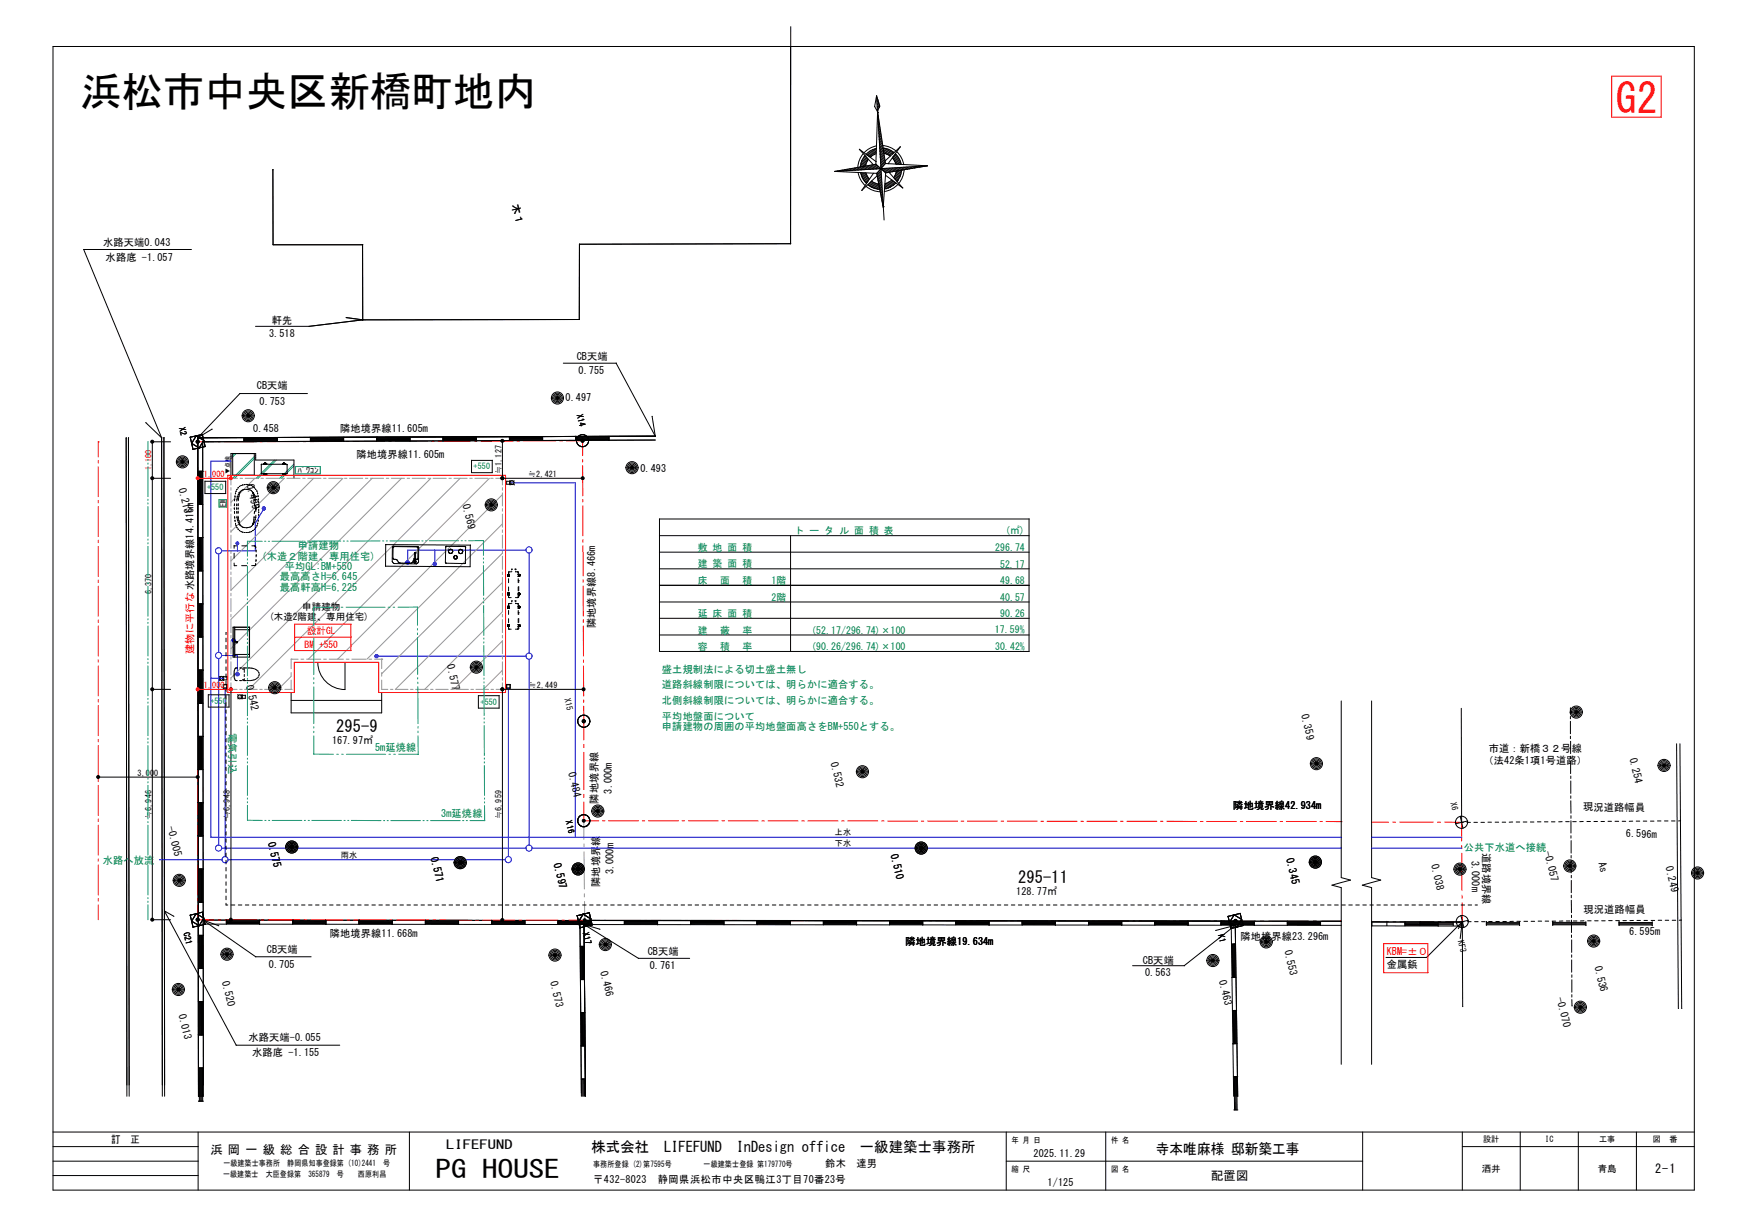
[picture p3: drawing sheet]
<svg xmlns="http://www.w3.org/2000/svg" width="420mm" height="297mm" viewBox="0 0 420 297" stroke-linecap="round" stroke-linejoin="round" font-family="sans-serif">
<defs><g id="words">
<text font-size="10" x="19.4" y="25.6">浜松市中央区新橋町地内</text>
<text font-size="10" fill="#f00" x="389.8" y="27.2">G2</text>
<text font-size="6" x="105.1" y="284.2">PG HOUSE</text>
<g font-size="4">
<text x="81.1" y="176.7">295-9</text>
<text x="245.6" y="213.1">295-11</text>
</g>
<g font-size="3.5">
<text x="142.7" y="278">株式会社　LIFEFUND</text>
<text x="177.7" y="278">InDesign office　一級建築士事務所</text>
<text x="278.9" y="278.4">寺本唯麻様 邸新築工事</text>
</g>
<g font-size="3">
<text x="50.8" y="278.5">浜 岡 一 級 総 合 設 計 事 務 所</text>
<text x="107.7" y="277.1">LIFEFUND</text>
<text x="292.2" y="284.7">配置図</text>
<text x="399.3" y="283">2-1</text>
</g>
<g font-size="2.5">
<text x="123.4" y="49.4" transform="rotate(76 123.4 49.4)">木１</text>
<text x="24.9" y="59.4">水路天端0.043</text>
<text x="25.5" y="62.9">水路底 -1.057</text>
<text x="64.9" y="81.2">3.518</text>
<text x="65.6" y="78.2">軒先</text>
<text x="139.1" y="86.8">CB天端</text>
<text x="61.9" y="93.9">CB天端</text>
<text x="139.5" y="90.2">0.755</text>
<text x="62.6" y="97.6">0.753</text>
<text x="136.4" y="96.7">0.497</text>
<text x="61.1" y="104.2">0.458</text>
<text x="82" y="104.2">隣地境界線11.605m</text>
<text x="86" y="110.6">隣地境界線11.605m</text>
<text x="154.5" y="113.9">0.493</text>
<text x="43.1" y="117.9" transform="rotate(76 43.1 117.9)">0.213</text>
<text x="59.5" y="117" transform="rotate(76 59.5 117)">0.499</text>
<text x="111.5" y="121.8" transform="rotate(76 111.5 121.8)">0.569</text>
<text x="143.6" y="151.6" transform="rotate(-90 143.6 151.6)">隣地境界線8.466m</text>
<text x="107.8" y="160.6" transform="rotate(76 107.8 160.6)">0.57</text>
<text x="59.3" y="165.5" transform="rotate(76 59.3 165.5)">0.542</text>
<text x="313.9" y="172.6" transform="rotate(76 313.9 172.6)">0.359</text>
<text x="80.1" y="179.5">167.97㎡</text>
<text x="200.4" y="184.1" transform="rotate(76 200.4 184.1)">0.532</text>
<text x="357.9" y="184.3">（法42条1項1号道路）</text>
<text x="359.2" y="181.4">市道：新橋３２号線</text>
<text x="393.1" y="183" transform="rotate(76 393.1 183)">0.254</text>
<text x="137.1" y="186.4" transform="rotate(76 137.1 186.4)">0.484</text>
<text x="147.6" y="191.5" transform="rotate(-90 147.6 191.5)">3.000m</text>
<text x="144.2" y="193.9" transform="rotate(-90 144.2 193.9)">隣地境界線</text>
<text x="297.5" y="195.1">隣地境界線42.934m</text>
<text x="381.9" y="195.5">現況道路幅員</text>
<text x="40.4" y="199.5" transform="rotate(76 40.4 199.5)">-0.005</text>
<text x="64.6" y="203.3" transform="rotate(76 64.6 203.3)">0.575</text>
<text x="392.2" y="202.1">6.596m</text>
<text x="103.9" y="206.9" transform="rotate(76 103.9 206.9)">0.571</text>
<text x="133.6" y="208.5" transform="rotate(76 133.6 208.5)">0.597</text>
<text x="214.8" y="206.2" transform="rotate(76 214.8 206.2)">0.510</text>
<text x="310.3" y="207.3" transform="rotate(76 310.3 207.3)">0.345</text>
<text x="345.2" y="208.8" transform="rotate(76 345.2 208.8)">0.038</text>
<text x="355" y="207.6" transform="rotate(90 355 207.6)">3.000m</text>
<text x="357.7" y="205.8" transform="rotate(90 357.7 205.8)">道路境界線</text>
<text x="372.5" y="205.6" transform="rotate(76 372.5 205.6)">-0.057</text>
<text x="385.6" y="208.3" transform="rotate(76 385.6 208.3)">As</text>
<text x="401.8" y="209.3" transform="rotate(76 401.8 209.3)">0.249</text>
<text x="144.6" y="214" transform="rotate(-90 144.6 214)">隣地境界線</text>
<text x="148" y="210.9" transform="rotate(-90 148 210.9)">3.000m</text>
<text x="245.1" y="216">128.77㎡</text>
<text x="382" y="220.3">現況道路幅員</text>
<text x="79.5" y="226">隣地境界線11.668m</text>
<text x="299.3" y="226.9">隣地境界線23.296m</text>
<text x="393" y="225.6">6.595m</text>
<text x="64.3" y="230">CB天端</text>
<text x="64.9" y="233.5">0.705</text>
<text x="156.2" y="230.5">CB天端</text>
<text x="156.8" y="233.7">0.761</text>
<text x="218.4" y="228">隣地境界線19.634m</text>
<text x="275.7" y="232.5">CB天端</text>
<text x="309.8" y="229.5" transform="rotate(76 309.8 229.5)">0.553</text>
<text x="334.5" y="233.6">金属鋲</text>
<text x="384.6" y="233.4" transform="rotate(76 384.6 233.4)">0.536</text>
<text x="53.6" y="236.9" transform="rotate(76 53.6 236.9)">0.520</text>
<text x="132.7" y="237" transform="rotate(76 132.7 237)">0.573</text>
<text x="144.8" y="234.5" transform="rotate(76 144.8 234.5)">0.46</text>
<text x="276.2" y="235.6">0.563</text>
<text x="294" y="236.6" transform="rotate(76 294 236.6)">0.463</text>
<text x="43.1" y="244.9" transform="rotate(76 43.1 244.9)">0.013</text>
<text x="375.5" y="240.7" transform="rotate(76 375.5 240.7)">-0.070</text>
<text x="59.9" y="251.2">水路天端-0.055</text>
<text x="60.8" y="254.9">水路底 -1.155</text>
<text x="26.8" y="275.8">訂　正</text>
<text x="199.1" y="281.6">鈴木　達男</text>
<text x="249.3" y="279.2">2025.11.29</text>
<text x="143.1" y="285.5">〒432-8023　静岡県浜松市中央区鴨江3丁目70番23号</text>
<text x="252.7" y="286.3">1/125</text>
</g>
<g font-size="2.5" fill="#008040">
<text x="63.1" y="135">(木造２階建、専用住宅)</text>
<text x="68.7" y="137.5">平均GL:BM+550</text>
<text x="71.8" y="132.5">申請建物</text>
<text x="67.5" y="142.7">最高軒高H=6,225</text>
<text x="67.5" y="139.9">最高高さH=6,645</text>
<text x="159.7" y="166.1">道路斜線制限については、明らかに適合する。</text>
<text x="159.7" y="162.4">盛土規制法による切土盛土無し</text>
<text x="159.7" y="173.6">平均地盤面について</text>
<text x="159.7" y="169.9">北側斜線制限については、明らかに適合する。</text>
<text x="55.2" y="176.7" transform="rotate(90 55.2 176.7)">電気引込</text>
<text x="159.7" y="176.1">申請建物の周囲の平均地盤面高さをBM+550とする。</text>
<text x="90.5" y="181.3">5m延焼線</text>
<text x="106.4" y="197.2">3m延焼線</text>
<text x="24.8" y="208.4">水路へ放流</text>
<text x="353.1" y="205.4">公共下水道へ接続</text>
</g>
<g font-size="2.5" fill="#f00">
<text x="46.7" y="157.9" transform="rotate(-90 46.7 157.9)">建物に平行な 水路境界線14.416m</text>
<text x="334.5" y="230.5">KBM=±０</text>
</g>
<g font-size="2.4" fill="#008040">
<text x="191.7" y="128.9">ト ー タ ル 面 積 表</text>
<text x="242.4" y="128.9">(㎡)</text>
<text x="168.3" y="132.9">敷 地 面 積</text>
<text x="168.3" y="136.9">建 築 面 積</text>
<text x="240.1" y="132.9">296.74</text>
<text x="241.3" y="136.9">52.17</text>
<text x="168.3" y="140.9">床　面　積</text>
<text x="186.1" y="140.9">1階</text>
<text x="241.3" y="140.9">49.68</text>
<text x="168.3" y="148.9">延 床 面 積</text>
<text x="186.1" y="144.9">2階</text>
<text x="241.3" y="144.9">40.57</text>
<text x="241.3" y="148.9">90.26</text>
<text x="168.3" y="152.9">建　蔽　率</text>
<text x="195.7" y="152.9">(52.17/296.74)×100</text>
<text x="240" y="152.8">17.59%</text>
<text x="168.3" y="156.9">容　積　率</text>
<text x="195.7" y="156.9">(90.26/296.74)×100</text>
<text x="240.1" y="156.9">30.42%</text>
</g>
<g font-size="2.3">
<text x="64.9" y="149.7">(木造2階建、専用住宅)</text>
<text x="72.9" y="147.1">申請建物</text>
<text x="357.5" y="282.7">酒井</text>
<text x="385.4" y="282.7">青島</text>
</g>
<g font-size="2.3" fill="#f00">
<text x="74.1" y="153">設計GL</text>
<text x="73.5" y="156.3">BM +550</text>
</g>
<g font-size="2">
<text x="139.2" y="100.1" transform="rotate(76 139.2 100.1)">X14</text>
<text x="43.2" y="103.3" transform="rotate(76 43.2 103.3)">X2</text>
<text x="71.8" y="114.1">ﾊﾟﾜｺﾝ</text>
<text x="121" y="114.4" transform="rotate(-90 121 114.4)">≒1,127</text>
<text x="127.4" y="115.1">≒2,421</text>
<text x="54.5" y="122.4" transform="rotate(-90 54.5 122.4)">EM</text>
<text x="36.5" y="143.4" transform="rotate(-90 36.5 143.4)">6,370</text>
<text x="127.5" y="166">≒2,449</text>
<text x="136.1" y="168.7" transform="rotate(76 136.1 168.7)">X15</text>
<text x="33.2" y="187.2">3,000</text>
<text x="36.5" y="197.6" transform="rotate(-90 36.5 197.6)">≒6,946</text>
<text x="55.5" y="197.6" transform="rotate(-90 55.5 197.6)">≒6,948</text>
<text x="121" y="197.7" transform="rotate(-90 121 197.7)">≒6,959</text>
<text x="349.9" y="193.8" transform="rotate(76 349.9 193.8)">X6</text>
<text x="136.5" y="198.2" transform="rotate(76 136.5 198.2)">X16</text>
<text x="201.4" y="201.4">上水</text>
<text x="82.3" y="206.9">雨水</text>
<text x="201.4" y="204.2">下水</text>
<text x="44.3" y="225.1" transform="rotate(76 44.3 225.1)">C21</text>
<text x="140.6" y="225.2" transform="rotate(76 140.6 225.2)">X17</text>
<text x="293.9" y="225.6" transform="rotate(76 293.9 225.6)">K1</text>
<text x="351.7" y="227" transform="rotate(76 351.7 227)">KF3</text>
<text x="244" y="275.8">年 月 日</text>
<text x="268" y="275.8">件 名</text>
<text x="357.8" y="275.6">設計</text>
<text x="372.7" y="275.6">IC</text>
<text x="385.7" y="275.6">工事</text>
<text x="398.7" y="275.6">図　番</text>
<text x="53.9" y="281.2">一級建築士事務所　静岡県知事登録第 (10)2441　号</text>
<text x="143.1" y="281.5">事務所登録 (2)第7595号</text>
<text x="169.7" y="281.5">一級建築士登録 第179770号</text>
<text x="53.8" y="284">一級建築士　大臣登録第　365879　号　　西原利昌</text>
<text x="244" y="282.8">縮 尺</text>
<text x="268" y="282.7">図 名</text>
</g>
<g font-size="2" fill="#f00">
<text x="36.5" y="113.5" transform="rotate(-90 36.5 113.5)">1,100</text>
<text x="49.2" y="115.1">1,000</text>
<text x="49.2" y="166">1,000</text>
</g>
<g font-size="2" fill="#008040">
<text x="114.3" y="113.2">+550</text>
<text x="50" y="118.3">+550</text>
<text x="50.8" y="169.8">+550</text>
<text x="115.9" y="170.1">+550</text>
</g>
<text font-size="1.5" x="55.4" y="114.4" transform="rotate(-90 55.4 114.4)">▼点検</text>
</g></defs>
<g fill="none" stroke="#969696" stroke-width=".24">
<path d="M55.7 115.4h.1M55.7 115.4v1.6M55.7 117.6v.7M55.7 118.9v3.2M55.7 115.4h1.6M57.9 115.4h.6M59.1 115.4h3.2M61.5 115.4l-5.8 5.8M62.9 115.4h.6M64.2 115.4h3.2M68 115.4h.6l-12.9 12.9M69.2 115.4h3.2"/>
<path d="M73 115.4h.6M74.3 115.4h3.1M75.6 115.4l-19.9 19.9M78.1 115.4h.6M79.3 115.4h3.2M82.7 115.4l-27 27M83.1 115.4h.6M84.3 115.4h3.2M88.1 115.4h.6M89.4 115.4h3.1M89.8 115.4l-34.1 34M93.2 115.4h.6"/>
<path d="M94.4 115.4h3.2M96.9 115.4l-41.2 41.1M98.2 115.4h.6M99.4 115.4h3.2M103.3 115.4h.5M103.9 115.4l-48.2 48.2M104.5 115.4h3.2M108.3 115.4h.6M109.5 115.4h3.2M111 115.4l-51 50.9M113.3 115.4h.6M114.6 115.4h3.1"/>
<path d="M118.1 115.4l-43.7 43.6M118.4 115.4h.6M119.6 115.4h1.6M121.2 115.4h.1M121.2 119.3l-39.8 39.7M121.2 115.4v1.6M121.2 117.6v.7M121.2 118.9v3.2M55.7 122.7v.7M55.7 124v3.2M55.7 127.8v.7M55.7 129.1v3.2"/>
<path d="M55.7 132.9v.7M55.7 134.2v3.2M55.7 138v.6M55.7 139.3v3.2M121.2 126.4l-32.7 32.6M121.2 133.5l-29.1 29.1M121.2 122.7v.7M121.2 124v3.2M121.2 127.8v.7M121.2 129.1v3.2M121.2 132.9v.7M121.2 134.2v3.2"/>
<path d="M121.2 138v.6M121.2 139.3v3.2M55.7 143.1v.7M55.7 144.4v3.2M55.7 148.2v.6M55.7 149.5v3.2M55.7 153.3v.6M55.7 154.6v3.1M55.7 158.4v.6M55.7 159.7v3.2M70.2 159h.1M70.2 159h1.7"/>
<path d="M70.2 159v2.3M72.6 159h.7M74 159h3.4M78.1 159h.6M79.4 159h3.4M83.5 159h.7M84.9 159h3.4M89 159h.7M90.3 159h1.8M92.1 159h.1M92.1 159v2.3M121.2 140.5l-25.8 25.8h3"/>
<path d="M121.2 147.6l-18.8 18.7M121.2 154.6l-11.7 11.7M121.2 143.1v.7M121.2 144.4v3.2M121.2 148.2v.6M121.2 149.5v3.2M121.2 153.3v.6M121.2 154.6v3.1M121.2 158.4v.6M121.2 159.7v3.2M55.7 164.8v1.5h1.5M55.7 163.5v.6"/>
<path d="M57.8 166.3h.6M59 166.3h3.1M62.7 166.3h.5M63.8 166.3h3.1M67.5 166.3h.6M68.7 166.3h1.5M70.2 166.3h.1M70.2 163.2l-3.1 3.1M70.2 162.3v.9M70.2 164.1v2.2M92.1 164.1v2.2h1.5M92.1 162.3v.9"/>
<path d="M94.2 166.3h.6M99 166.3h.7M100.2 166.3h3.1M103.9 166.3h.6M105.1 166.3h3M108.8 166.3h.5M109.9 166.3h3.1M113.6 166.3h.6M114.8 166.3h3.1M118.4 166.3h.6M119.7 166.3h1.5M121.2 166.3h.1"/>
<path d="M121.2 161.7l-4.6 4.6M121.2 163.5v.6M121.2 164.8v1.5M140.8 198v4.5M140.9 203.6v.8M140.9 205.5l.1 9M141 215.6v.8M141 217.5l.1 4.5M141.1 222h.1"/>
</g>
<g fill="none" stroke="#000" stroke-width=".24">
<path d="M12.8 11.2h395.9v275.9h-395.9zM190.7 11.2v47.6M190.8 6.4l-.1 52.4M207.3 36l3.4 3.7M207.3 36h.1M207.3 36l4.1 3M207.7 39.4h.1M208.2 37.1l-.9 1.5-.4 1.8M208.6 37.5l-.7 1.3-.4 1.5M208.7 37.5l-.2 .3M208.9 37.7l-1 1.1M209 39.5l-.5 .6"/>
<path d="M209 37.9l-1.3 1.5M209.1 37.4h.1M209.2 38.1l-1.6 1.8M209.3 38.7l-1.2 1.5M209.4 38.3l-1.7 2M209.4 40l-.8 .9M209.5 38.5l-.7 1.5M209.5 37.7h.1M209.8 39.9l-.8 1M210 36.4l-.9 1M210.2 39.8l-.9 1.1M210.6 36.1l-1.2 1.4"/>
<path d="M210.6 39.7l-.9 1.2M211 25.7l.7 1.2M211 25.7h.1M211 39.7l-1 1.2M211.1 35.9l-1.6 1.8M211.3 39.6l-9.9 1.8M211.3 39.6h.1M211.3 39.6l1.2 1.1M211.4 36.7l-.5 .6M211.4 39.7l-1 1.1M211.4 37.1l-1.5 .9M211.4 36.3l-1.3 1.5"/>
<path d="M211.4 35.9l-1.6 1.9M211.4 35.2l-1.6 .6-1.4 1.1M211.5 35.8l-1.4 .5-1.2 .9M211.5 23.2l.2 3.7M211.5 23.2h.1M211.5 23.2l.7 2.4M211.5 23.2l-.5 2.5M211.5 23.5h.1M211.5 39.8l-.8 1M211.7 26.9h.1M211.7 26.8h.1M211.7 23.7l-.2 .2"/>
<path d="M211.7 27.1h.1M211.7 27l1.9 12.5M211.7 27l-.4 12.6M211.7 27h.1M211.7 27l1.6 26.1M211.8 27.5h-.1M211.8 26.7l-.1 .1M211.8 24l-.3 .3M211.8 24.3l-.3 .3M211.8 24.3h.1M211.8 29.7h.1M211.8 27.8v.1"/>
<path d="M211.8 29.3h.1M211.9 28.1l-.1 .1M211.9 28.4l-.1 .2M212 24.6l-.4 .4M212 28.8l-.2 .2M212 31.2h.1M212 31.5h.1M212 29.1l-.2 .2M212 24.8l-.4 .5M212.1 25.9l-.4 .5M212.1 25.9h.1M212.1 25.1l-.5 .6"/>
<path d="M212.1 25.1h.1M212.1 29.5l-.3 .2M212.1 33.3h.1M212.1 33.7h.1M212.1 29.8l-.2 .3M212.2 30.1l-.3 .3M212.2 25.6h.1M212.2 25.6l-.5 1.3M212.2 25.4l-.6 .6M212.2 30.4l-.2 .4M212.3 36.6l.7-.9 .5 .1 .9 .3 1.3 .7-.4 .4M212.3 36.6h.1"/>
<path d="M212.3 30.8l-.3 .4M212.3 36.2h.1M212.3 31.1l-.3 .4M212.4 38.8h.1M212.4 31.5l-.4 .4M212.4 38.4h.1M212.4 31.7l-.4 .5M212.5 32.1l-.4 .5M212.5 32.4l-.4 .6M212.6 32.8l-.5 .5M212.6 33.1l-.5 .6M212.7 33.4l-.5 .6"/>
<path d="M212.7 33.7l-.5 .7M212.8 34.1l-.6 .7M212.8 34.4l-.6 .7M212.9 34.8l-.6 .7M212.9 35.1l1.7 .4 1.5 .9M212.9 35.1l-.6 .8M213 35.4l-.7 .8M213.1 36.1l-.8 .9M213.1 36.4l-.8 .9M213.1 36.2h.1M213.1 35.7v.2M213.2 36.7l-.8 1"/>
<path d="M213.2 37l1.6 .7M213.2 37l-.8 1.1M213.3 37.4l-.9 1M213.3 37.7l-.9 1.1M213.4 38.1l-.9 1M213.4 37h.1M213.4 38.4l-.9 1.1M213.4 35.8l-.3 .4M213.5 38.7l-1 1.2M213.5 39l-1 1.2M213.6 39.4l-1.1 1.2M213.6 39.5h.1"/>
<path d="M213.6 39.5l10.1 .5M213.6 39.5l-1.1 1.2M213.7 37.1h.1M213.7 35.8l-.5 .7M214 35.9l-.8 .9M214.2 39.5h.1M214.3 36l-.9 1M214.5 36.1l-.8 1M214.8 36.2l-.8 1M215 36.3l-.8 1M215.2 36.5l-.7 .9M215.3 38.1l.8 1.5"/>
<path d="M215.4 36.6l-.7 .9M216 37.1l.9 1.2 .5 1.4M216.1 39.5h.1M216.1 37.2l-.6 .6M216.2 37.3l-.8 1M216.3 36.6l1.1 1.4 .6 1.7M216.4 37.5l-.8 1M216.6 37.8l-.8 .9M216.7 38l-.8 .9M216.9 38.2l-.9 1M217 38.4l-.9 1.1M217.1 38.7l-.8 .9"/>
<path d="M217.2 35.4l-3.7 3.5M217.2 35.4h.1M217.2 35.4l-3 4.1M217.2 38.9l-.5 .7M217.3 39.2l-.3 .5M217.4 39.5l-.1 .2M65.8 40.9h.1M65.8 40.9l.1 18.2h21.6M87.5 59.1v18.1M139.8 58.9l-.1 18.2M139.8 58.9h.1M190.7 58.8h.1"/>
<path d="M190.7 58.8l-50.9 .1M201.4 41.4l10.1 .4M201.4 41.4h.1M201.7 41.3v.1M202 41.3h.1M202.1 41.2l-.1 .1M202.5 41.1l-.1 .2M202.9 41.1l-.1 .2M203.3 41l-.1 .2M203.8 40.9l-.3 .3M204.1 40.9l-.2 .3M204.6 40.8l-.3 .4"/>
<path d="M205 40.7l-.4 .4M205.4 40.6l-.4 .5M205.8 40.6l-.4 .5M206.2 40.5l-.5 .6M206.6 40.4l-.5 .7M207 41.6l.6 1.7 1.1 1.4M207 40.4l-.6 .7M207.1 41h.1M207.4 40.3l-.6 .7M207.6 41.6l.5 1.4 .9 1.3M207.7 41.8h.1M207.8 41.7l-.1 .1"/>
<path d="M207.8 40.2l-.7 .8M207.9 42.4h.1M207.9 41h.1M207.9 45.9h.1M208.2 41.7l-.4 .4M208.2 40.2l-.7 .8M208.5 41.7l-.6 .7M208.6 40.1l-.7 .9M208.8 41.7l-.8 1M208.8 44h.1M208.9 41.7l.8 1.5M208.9 44.9l1.6 1 1.9 .4"/>
<path d="M209 41.9l-.9 1M209 44.2h.1M209 40l-.8 .9M209.1 42.2l-.9 1M209.2 42.4l-.8 1M209.3 42.7l-.8 .9M209.4 44.6l1.3 .7 1.6 .4M209.4 43.8l-.4 .4M209.5 42.9l-.8 .9M209.6 43.1l-.8 .9M209.7 44.8h.1M209.7 40.9h.1"/>
<path d="M210 40.9h.1M210.1 45.1h.1M210.3 43.7l1.7 .7M210.3 43.7l-.8 1M210.5 43.9l-.8 .9M210.7 41.8h.1M210.7 41.8l-2.8 4.1M210.7 44l-.8 1M210.7 40.8h.1M210.8 45.4h.1M210.9 44.1l-.8 1M211.2 44.2l-.8 1"/>
<path d="M211.4 40.8h.1M211.5 44.3l-.9 1M211.5 41.8l1.6 8.2M211.5 41.8h.1M211.6 42.4l-3.7 3.5M211.7 45.6h.1M211.8 44.4l-1 1M211.8 40l-.7 .8M211.9 40.2l-.5 .6M212 45.7h.1M212 44.4l-.9 1.1M212 44.8l-.6 .8"/>
<path d="M212 44.8h.1M212.1 40.3l-.3 .4M212.1 45.1h.1M212.1 45.1l-.4 .5M212.2 45.4h.1M212.2 45.4l-.2 .3M212.3 45.8h.1M212.3 40.5l-.1 .2M212.4 46.4h.1M212.5 40.7h.1M212.5 40.7l-1 1.1M212.5 40.7l1.2 1"/>
<path d="M212.5 40.6h.1M212.5 40.8l-1 1.2M212.5 47h.1M212.6 41.1l-1 1.1M212.6 41.5l-.9 1.1M212.6 42.2l-.8 1M212.6 41.9l-.8 1M212.6 43l-.7 .9M212.6 42.6l-.8 .9M212.7 40.9h.1M212.7 43.7l-.7 .8M212.7 43.3l-.7 .9"/>
<path d="M212.7 48h.1M212.7 44.4l-.6 .7M212.7 44.1l-.7 .7M212.8 45.1l-.5 .7M212.8 44.8l-.6 .6M212.8 45.9l-.4 .5M212.8 45.5l-.5 .6M212.8 48.6h.1M212.9 40.7l-.2 .2M212.9 46.6l-.4 .4M212.9 46.2l-.4 .5M212.9 46.9l-.3 .4"/>
<path d="M212.9 47.3l-.3 .4M212.9 48l-.1 .3M212.9 47.7l-.2 .3M212.9 49.2h.1M213 48.4l-.2 .2M213 48.8l-.1 .1M213 49.5v.1M213 49.1l-.1 .1M213.1 49.9h.1M213.1 50h.1M213.2 40.6l-.3 .4M213.4 45.6h.1"/>
<path d="M213.6 40.6l-.5 .6M213.7 41.7h.1M213.7 41.7l-.6 8.3M213.7 42.3l4.1 3M213.9 44.2l-.4 .5M214 40.6l-.7 .8M214.3 40.6l-.8 .9M214.5 41.6l3.3 3.7M214.5 41.6h.1M214.5 43.9l-1 1.2M214.7 40.6l-1 1.1M215 40.6l-.9 1.1"/>
<path d="M215.1 43.4l-1.7 .9M215.2 43.5l-1.8 2.1M215.4 40.5l-.9 1.1M215.4 43.6l-1.6 2M215.5 44.7h.1M215.6 41.4h.1M215.6 43.8l-1.4 1.6M215.8 40.5l-.9 1M215.8 42.5h.1M215.9 43.9l-1.1 1.3M216.1 43.4h.1M216.1 44.1l-.6 .6"/>
<path d="M216.1 41.3h.1M216.1 40.5l-.8 .9M216.1 44.1l-1.2 1-1.5 .5M216.2 41.3l-.6 1.6M216.2 43.6h.1M216.5 40.5l-.9 .9M216.6 44.5l-1.5 1.1-1.8 .6M216.6 41.2l-.4 .6M216.8 40.4l-.7 .9M217 41.1l-1.2 1.4M217.2 42.5l-1 1.1M217.2 40.4l-.7 .8"/>
<path d="M217.4 41.9l-1.3 1.5M217.4 41.1l-1.6 1.9M217.5 41.4l-1.6 1.8M217.5 41l-.3 1.5-.8 1.3 .3-.4M217.6 40.4l-.7 .8M217.8 45.3h.1M217.9 40.3l-.6 .8M218.1 40.9l-.4 1.8-.9 1.6M218.1 41h.1M218.3 40.3l-.6 .7M218.5 40.9h.1M218.7 40.3l-.6 .7"/>
<path d="M218.9 40.9h.1M219 40.3l-.5 .6M219.4 40.3l-.5 .6M219.8 40.3l-.5 .5M220.1 40.2l-.3 .5M220.5 40.2l-.4 .4M220.9 40.2l-.3 .4M220.9 40.5h.1M221.2 40.2l-.3 .3M221.3 40.4h.1M221.6 40.1l-.3 .3M221.7 40.3h.1"/>
<path d="M221.9 40.1l-.2 .2M222.3 40.1l-.1 .2M222.6 40.1v.1M223 40v.1M223.4 40v.1M223.7 40h.1M223.7 40l-10 1.7M223.7 40l-22.3 1.4M46.2 60.2h-26l18.8 45.4M61.6 78.7h13M83.6 76.6l3.9 .6M87.5 77.2l-13 1.5"/>
<path d="M87.5 77.2h.1M139.7 77.1l-52.2 .1M139.7 77.1h.1M74.2 95h-16.3l-10.2 10.6M134.5 96.1h.1M135.9 87.6h12.7l9.5 17.6M30.4 105.7h.1M30.4 105.7l.2 158.8M31 105.7l.2 158.8M35.2 102l3.8 3.6M36.7 115.4h4.4M39 105.6h.1"/>
<path d="M39 105.6l.2 158.9M39.5 105.6h.1M39.5 105.6l.2 158.9M41.1 106.6h-4.4v115.3h4.4M44 111.5h.1M45.9 105.5l.7 2.9M45.9 105.5h.1M46.2 107l1.8 1.1M46.2 107h.1M46.6 108.4h.1M47.3 105.2l-1.1 1.8M47.3 105.2l1.8 1.1"/>
<path d="M47.3 105.2h.1M47.7 105.6l.2 158.9M47.7 105.6h1.2M47.7 105.6l.1 1M47.7 113.7h1.3M47.9 113.7v8M48 108.1h.1M48.1 113.7v8M48.3 113.7v8M48.5 113.7v8M48.7 113.7v8M48.8 104.8l-2.9 .7"/>
<path d="M48.8 104.8l.7 2.9M48.8 104.8h.1M48.9 106.6h.1M48.9 106.6l.2 157.9M49.1 106.3l-1.1 1.8M49.1 106.3h.1M49.4 116.1h5.1l-.1 3h-5zM49.5 107.7l-2.9 .7M49.5 107.7h.1M51.2 103.5l-3.5 2.1M55.7 115.4v-6h6v1.6h9.2v4.4M56.1 109.4v5.2h5.3"/>
<path d="M56.7 119.6v.2M56.7 119.8l-.1 .2M56.7 119.8h.1M56.8 118.9v.1M56.8 119v.2M56.8 119h.1M56.9 118.5v.2M56.9 118.5h.1M57 118.4l-.1 .1M57.1 118.1v.1M57.1 118.1h.1M57.2 118l-.1 .1"/>
<path d="M57.3 119.8v.1M57.3 119.8h.1M57.4 119.7l-.1 .1M57.4 117.7v.1M57.4 117.7h.1M57.5 119.3h.1M57.5 119.3l-.1 .2M57.5 117.6l-.1 .1M57.6 119.8h.1M57.6 119.8v.1M57.7 118.9h.1M57.7 118.9l-.1 .1"/>
<path d="M57.7 119.7l-.1 .1M57.7 119.4h.1M57.7 119.4v.1M57.7 119.3v.1M57.8 117.3l-.1 .1M57.8 117.3h.1M57.8 119h.1M57.8 119v.1M57.8 118.9h.1M57.8 118.8v.1M57.9 117.3h-.1M57.9 118.8l-.2 .1"/>
<path d="M58 118.6l-.1 .1M58 118.6h.1M58.2 118.4l-.1 .1M58.3 117.1l-.3 .1M58.5 118.2l-.1 .1M58.6 117l-.2 .1M58.8 118.2h-.2M58.9 106.4h8M58.9 106.2h8M58.9 105.6v1M59.1 116.9l-.3 .1M59.1 118.1h-.1"/>
<path d="M59.3 118.1h.1M59.5 116.9h-.2M59.6 118.1h.2M59.6 116.9h.3M59.9 100.3h.1M59.9 118.1h.2M60.1 117h.2M60.2 118.2l.2 .1M60.3 118.2h.1M60.5 117.1h.1M60.6 118.4h.1M60.6 117.1h.1"/>
<path d="M60.6 117.1l.1 .1M60.7 118.4h.1M60.8 118.6l.1 .1M60.9 117.3h.1M60.9 118.7h.1M61 118.8v.1M61 117.3h.1M61 117.3l.1 .1M61 118.9v.1M61 119v.1M61 118.9h.1M61 118.9l.2 .1"/>
<path d="M61 119.1l.1 .1M61 119.1h.1M61.1 119.3v.1M61.1 119.4l.1 .1M61.1 118.9l-.1 .1M61.2 119h.1M61.2 119v.1M61.2 119.7h.1M61.2 119.6v.1M61.2 119.7l.1 .1M61.3 117.6l.1 .1M61.3 119.3h.1"/>
<path d="M61.3 109.4v5.2M61.3 119.3v.1M61.4 117.7h.1M61.4 117.7v.1M61.4 119.6l.1 .1M61.5 119.7v.1M61.5 119.7h.1M61.6 120v.1M61.6 117.9l.1 .2M61.7 118.1h.1M61.7 118.1v.1M61.9 118.4l.1 .1"/>
<path d="M62 118.5h.1M62 118.5v.1M62.1 118.9v.1M62.1 119h.1M62.1 119v.2M62.2 119.5l.1 .2M62.3 119.7h.1M62.3 119.7v.2M63 112.1h.1M63 112.1v2.2h6.3v-2.2M63 114.2h.1M63.7 114.5h.1"/>
<path d="M63.7 114.4h.1M63.7 112h.1M63.7 111.9h.1M63.7 111.9v.1M63.7 114.3v.2M63.8 114.5h.1M63.8 111.9h.1M63.8 114.5h.3M63.8 114.6h.1M63.8 111.8h.1M63.8 111.8l-.1 .1M63.8 111.8h.2"/>
<path d="M63.9 114.6h.1M63.9 111.8h.1M64 111.8h.1M64 114.5h.1M64.1 114.5h.1M64.1 111.8h.1M64.1 111.8v.1M64.1 114.4h.1M64.1 111.9h.1M64.1 112h.1M64.1 111.9v.1M64.1 114.3v.2"/>
<path d="M66 117.7h.1M66.9 106h-8M66.9 105.7l-8 .1M66.9 105.6v.9M68.2 112h.1M68.2 111.9h.1M68.2 114.4h.1M68.2 114.3l.1 .2M68.2 111.9v.1M68.2 114.5h.1M68.2 114.5h.4M68.2 111.8h.2"/>
<path d="M68.2 111.8v.1M68.2 114.5l.1 .1M68.3 114.6h.1M68.3 111.8h.1M68.3 111.8l.2 .1M68.4 111.8h.1M68.4 114.6h.1M68.5 111.8h.1M68.5 114.6h.1M68.5 111.8l.1 .1M68.5 114.5h.1M68.6 111.9h.1"/>
<path d="M68.6 112h.1M68.6 114.4h.1M68.6 114.5h.1M68.6 111.9v.1M68.6 114.3v.2M68.6 114.5h-.1M69.1 112l.1 .1M69.2 112l-6.2 .1M69.2 112.1h.1M69.3 112.1h.1M74.9 106.1h.1M74.9 106.3h.1"/>
<path d="M74.9 105.9h8M74.9 105.7h.1M74.9 105.5v1M74.9 105.5h.1M82.9 105.7h-8M82.9 106.3h-8M82.9 106.1h-8M82.9 105.5v1M90.9 105.7h8M90.9 106.3h8M90.9 105.5v.9M98.9 106l-8 .1"/>
<path d="M98.9 105.8l-8 .1M98.9 106.4h.1M98.9 105.5v.9M106.9 106h8M106.9 105.4v1M113.7 111.1h5.1M113.7 111v3h5.1M114.9 105.6h-8M114.9 105.4v.9M114.9 106.2h-8M114.9 105.8h-8M118.7 111v3"/>
<path d="M121.2 106.4v9h19.4M122.9 105.6h.1M122.9 106.2h.1M122.9 105.7h8M122.9 106h.1M122.9 105.4v.9M122.9 105.4h.1M122.9 116.1v.7M123 116.1h-.8v.7h.8M123.1 116l.2 .2M123.4 116.7l-.3 .3M123.7 116.7l.3 .3"/>
<path d="M123.7 116.2h.1M124 117h.1M124 116l-.3 .2M130.9 105.3v1M130.9 106.1l-8 .1M130.9 105.9l-8 .1M130.9 105.5l-8 .1M138.9 106.1h8M138.9 105.3v1M146.9 105.5h-8M146.9 105.9h-8M146.9 105.7h-8"/>
<path d="M146.9 106.2h.1M146.9 105.3v.9M152.5 112.9h.1M157.4 100.5l.7 4.7M158.1 105.2l-110.4 .4M158.1 105.2h.1M158.1 106.2l-109.2 .4M47.7 121.7h1.2M47.8 137.7h1.1M47.8 129.7h1.2M47.9 129.7v8M48.1 129.7v8"/>
<path d="M48.3 129.7v8M48.5 129.7l.1 8M48.7 129.7v8M56.5 133.5v1.2M56.5 135.8v.7h.6M56.5 122.5v.2M56.5 122.7l.1 .2M56.5 122.7h.1M56.6 123.6v.3M56.6 123.6h.1M56.6 121.5v.3M56.6 123.4v.2"/>
<path d="M56.6 121.8l-.1 .2M56.6 121.8h.1M56.6 120.4v.1M56.6 124.6v.3M56.6 124.9v.2M56.6 124.9h.1M56.6 120.5v.4M56.6 120.5h.1M56.7 125.6v.3M56.7 125.6h.1M56.7 125.5v.1M56.8 126.4l.1 .1"/>
<path d="M56.8 126.4h.1M56.8 126.2v.2M56.9 126.8l.1 .2M56.9 126.8h.1M56.9 126.7v.1M57.1 122.7h.1M57.1 122.7v.2M57.1 122.5v.2M57.1 131.7h-.6v.6M57.1 127.2v.1M57.1 123.6h.1M57.1 121.8h.1"/>
<path d="M57.1 123.6v.3M57.1 121.5v.3M57.1 123.4v.2M57.1 121.8v.2M57.1 127.3l.1 .1M57.1 127.3h.1M57.1 120.6h.1M57.1 124.8h.1M57.1 124.8l.1 .2M57.1 120.5v.1M57.1 124.5v.3M57.1 120.6v.3"/>
<path d="M57.2 125.2l.1 .1M57.2 125.2h.1M57.2 120.1v.1M57.2 125.1v.1M57.2 120.2v.1M57.2 120.2h.1M57.3 125.5v.1M57.3 125.6h.1M57.3 125.6l.1 .1M57.4 127.6v.1M57.4 127.7l.1 .1M57.4 127.7h.1"/>
<path d="M57.4 123.6h.1M57.4 122.7h.1M57.4 121.8h.1M57.4 125.9l.1 .1M57.4 121.8v.2M57.4 122.5v.4M57.4 123.3v.6M57.4 124.5l.1 .4M57.5 124.9h.1M57.5 120.5h.1M57.5 126h.1M57.5 126v.2"/>
<path d="M57.5 120.5v.3M57.5 124.9v.1M57.5 121.5l-.1 .3M57.5 125.1v.1M57.5 125.2h.1M57.5 120.2h.1M57.5 120.2v.1M57.5 125.2v.1M57.5 120.4v.1M57.6 120.1l-.1 .1M57.6 125.5v.1M57.6 126.4l.1 .1"/>
<path d="M57.6 125.6h.1M57.7 126.5h.1M57.7 126.5l.2 .1M57.7 125.8v.1M57.7 127.9l.1 .1M57.7 125.9v.1M57.7 125.9h.1M57.7 126.2l.1 .3M57.8 128h.1M57.8 128l.1 .1M57.8 126.4h.1M57.8 126.5h.1"/>
<path d="M57.8 126.5v.1M57.9 126.7l.1 .1M58 126.8h.1M58.1 128.2l.1 .1M58.1 126.9l.1 .1M58.2 128.3h.1M58.2 127h.1M58.3 136.5h1.2M58.3 131.7h1.2M58.4 127.1l.1 .1M58.5 128.4h.2M58.6 127.2l.2 .1"/>
<path d="M58.9 128.5h.2M59 127.3h.1M59.3 128.5h.2M59.3 127.3h.1M59.7 128.5h.2M59.8 127.3h-.2M59.9 128.4l-.1 .1M60.1 127.3h-.2M60.2 128.4h.1M60.3 127.2h.1M60.3 127.2h-.1M60.4 128.4h-.2"/>
<path d="M60.4 127.1l-.1 .1M60.5 128.3h.2M60.7 127h-.1M60.7 127h.1M60.7 131.7h.6M60.7 128.2l-.1 .1M60.9 126.7h.1M60.9 126.7l-.1 .1M61 128h.1M61 128l-.1 .1M61 126.4l.1 .1M61 126.4v.1"/>
<path d="M61 126.5v.1M61 126.2v.1M61 126.3h.1M61.1 127.9l-.1 .1M61.1 126v.1M61.1 126h.1M61.1 125.9v.1M61.2 126.4h.1M61.2 126.4l-.1 .1M61.2 125.7v.1M61.2 125.7h.1M61.2 125.6v.1"/>
<path d="M61.2 126.3v.1M61.3 125.3l-.1 .1M61.3 125.3h.1M61.3 120v.1M61.3 125.2v.1M61.3 120.1v.1M61.3 120.1h.1M61.3 124.9h.1M61.3 120.5h.1M61.3 120.4v.1M61.3 124.6v.3M61.3 124.9v.1"/>
<path d="M61.3 120.5v.4M61.3 126.1h.1M61.4 127.7l-.1 .1M61.4 121.8h.1M61.4 123.6h.1M61.4 127.7h.1M61.4 123.6l-.1 .4M61.4 121.5v.3M61.4 126l-.1 .2M61.4 123.4v.1M61.4 123.4h.1M61.4 122l.1 .1"/>
<path d="M61.4 122h.1M61.5 131.7h.1M61.5 127.6l-.1 .1M61.5 123.4h-.1M61.5 125.7v.1M61.5 125.7h.1M61.5 131.7l.1 .2M61.5 125.6v.1M61.6 136.4l-.9 .1M61.6 131.8h.1M61.6 125.3h.1M61.6 120.1h.1"/>
<path d="M61.6 120.1v.1M61.6 136.3v.1M61.6 136.3h.1M61.6 122.3l.1 .1M61.6 120.4l.1 .2M61.6 125.1v.2M61.7 120.6v.4M61.7 122.4v.1M61.7 122.9v.5M61.7 124.8v.1M61.7 132h.1M61.7 135.9v.2"/>
<path d="M61.7 136.1l-.1 .1M61.7 136.1h.1M61.7 132v.2M61.7 127.3h.1M61.7 127.3l-.1 .1M61.7 123l-.1 .1M61.7 123h.1M61.7 120.6h.1M61.7 122v.4M61.7 124.8h.1M61.7 122.4h.1M61.7 122.6l.1 .1"/>
<path d="M61.7 122.9h.1M61.7 124.3v.5M61.8 135.3h.1M61.8 132.9h.1M61.8 135.3l-.1 .2M61.8 122.7h.1M61.8 132.7v.2M61.8 135v.3M61.8 132.9v.3M61.8 127.2l-.1 .1M61.8 122.9h-.1M61.8 122.7l-.1 .1"/>
<path d="M61.8 134.1h.1M61.8 134.1v.3M61.8 133.8v.3M62 126.9h.1M62 126.9l-.1 .1M62 126.7v.2M62.1 126.4h.1M62.1 126.4v.1M62.2 126.2l-.1 .2M62.3 125.6h.1M62.3 125.6v.2M62.3 120.3l.1 .2"/>
<path d="M62.3 125.4v.2M62.4 124.9h.1M62.4 120.5h.1M62.4 120.5v.1M62.4 124.9v.2M62.4 121v.2M62.4 121.2h.1M62.4 121.2v.1M62.4 121.6v.3M62.4 122.1v.4M62.4 122.9v.3M62.4 123.4v.3"/>
<path d="M62.4 124.1v.3M62.4 121.8h.1M62.4 122.3h.1M62.4 123.6h.1M62.4 124.2h.1M62.4 124.7v.2M93 136.6h.1M93 131.4v5.2M93 131.4h.1M93 131.4l20.5 .1M94.6 135.5l.1 .2M94.6 135.5h.1"/>
<path d="M94.7 132h.1M94.7 132l-.1 3.5M94.7 135.7h.1M94.7 131.9h.1M94.7 135.7l.2 .2M94.7 131.9v.1M94.8 134.7h.1M94.8 134.7v.1M94.8 134.8h.1M94.8 131.8h.1M94.8 131.8l-.1 .1M94.8 132.1h.1"/>
<path d="M94.8 134.8l.1 .1M94.8 132.1v2.6M94.9 132h.1M94.9 132l-.1 .1M94.9 134.9h.1M94.9 135.9h.1M94.9 135.9l.2 .1M94.9 134.9l.6 .1M95 132h.1M95 131.8h-.2M95 131.8l5.7 .1M95 131.8h.1"/>
<path d="M95 132h-.1M95.1 131.9h.1M95.1 136h.1M95.1 136l5.3 .1M95.1 131.9l-.1 .1M95.1 131.9l5.5 .1M95.5 135h.1M95.6 135l.2 .1M95.6 135h.1M95.8 135.1h.1M95.8 135.1l.1 .1M95.9 135.2l.2 .4"/>
<path d="M95.9 135.2h.1M96.1 135.6h.1M96.1 135.6l.1 .1M96.2 135.7h.1M96.2 135.7l.2 .1M96.4 135.8h.1M96.5 135.8h.1M96.5 135.8l2.6 .1M99.1 135.9h.1M99.2 135.8h.1M99.2 135.8l-.1 .1M99.4 135.8h.1"/>
<path d="M99.4 135.8h-.2M99.5 135.6l-.1 .2M99.5 135.6h.1M99.7 135.3l-.2 .3M99.7 135.3h.1M99.8 135.2l-.1 .1M99.8 135.2h.1M99.9 135.7h.1M99.9 135.6h.1M99.9 135.7v.1M99.9 135.6v.1M99.9 135.5h.1"/>
<path d="M99.9 134.8h.4M99.9 135.8h.1M99.9 135.1l-.1 .1M99.9 135.1h.1M99.9 135.5v.1M99.9 134.8v.7M99.9 134.9h.1M99.9 134.8h.1M99.9 135.8h.3M99.9 134.9l.1 .3h.2v-.3M100 133.4h.1M100 133.5l-.1 1.3"/>
<path d="M100 134.8v.1M100 133.4h.2M100.1 134.8l.1 .1M100.2 134.7l.1 .2M100.2 133.4h.1M100.2 133.4l.1 1.4M100.2 134.7l-.3 .1M100.2 135.8h.1M100.2 135.8h-.1M100.2 135.5h.1M100.2 135.4h.1M100.2 135.4v.1"/>
<path d="M100.2 135.5l.1 .1M100.3 135.7h.1M100.3 135.6h.1M100.3 135h.3M100.3 134.9h.1M100.3 135.6v.1M100.3 134.9l-.1 .5M100.3 135.7l-.1 .1M100.4 136.1h.1M100.6 132h.1M100.7 135.9h.1M100.7 135.9l-.3 .2"/>
<path d="M100.7 135h.1M100.7 135h-.2M100.7 132h.1M100.7 131.9h.1M100.7 132l.1 .1M100.8 134.9h.1M100.8 134.9l-.1 .1M100.8 134.7h.1M100.8 132.1h.1M100.8 132.1v.1M100.8 134.7v.2M100.8 131.9h.1"/>
<path d="M100.8 135.8h.1M100.8 131.9l.1 .1M100.8 135.8l-.1 .1M100.8 132.2v2.5M100.8 132.2h.1M100.9 132h.1M100.9 132l.1 .1M101 135.6l-.2 .2M101 135.6h.1M101 132.1v3.5M101 132.1h.1M107.4 135.7l.1 .1"/>
<path d="M107.4 135.7h.1M107.5 135.8l.2 .1M107.5 135.8h.1M107.5 132l-.1 3.7M107.5 131.9v.1M107.5 132h.1M107.5 131.9h.1M107.7 135.9l4.4 .1M108.2 133v.3M108.2 133h.1M108.2 132.9v.1M108.2 132.9h.1"/>
<path d="M108.2 133.1h.1M108.2 132.8v.1M108.2 132.8h.1M108.2 133.3h.1M108.3 132.7l-.1 .1M108.3 132.7h.1M108.3 133.3l.1 .1M108.3 133.3h.1M108.4 132.6l-.1 .1M108.4 132.6h.1M108.4 133.4l.2 .1M108.4 133.4l.1 .1"/>
<path d="M108.5 132.6h.1M108.5 132.6h-.1M108.6 132.5h.1M108.6 133.5l.1 .1M108.6 133.5h.2M108.7 133.5v.1M108.7 133.6h.1M108.7 132.5l-.2 .1M108.7 132.5h.1M108.8 132.5h.1M108.8 132.5l.1 .1M108.9 132.6h.1"/>
<path d="M109 132.6h.1M109 132.6l.1 .1M109.1 132.7h.1M109.1 133.3h.1M109.1 133.3l-.3 .2M109.1 132.7v.1M109.1 132.8h.1M109.1 132.8l.1 .3M109.2 132.9h.1M109.2 133.1h.1M109.2 133.1l-.1 .2M109.5 134.5l.1 .3"/>
<path d="M109.5 134.4v.1M109.5 134.5h.1M109.5 134.4h.1M109.5 134.6h.1M109.5 134.3h.1M109.6 134.2l-.1 .2M109.6 134.7h.1M109.6 134.2h.1M109.6 134.8l.2 .1M109.6 134.8h.1M109.7 134.8h.4M109.8 134.1l-.2 .1"/>
<path d="M109.9 134l.2 .1M109.9 134h.1M109.9 134l-.1 .1M110.1 134.1l.1 .1M110.2 134.8h.1M110.2 134.8l-.2 .1M110.2 134.2h.1M110.2 134.7h.1M110.2 134.7v.1M110.2 134.2l.1 .2M110.2 134.3h.1M110.3 134.6h.1"/>
<path d="M110.3 134.5h.1M110.3 134.4h.1M110.3 134.4v.2M110.3 134.6l-.1 .1M110.6 132.9v.3M110.6 132.9h.1M110.6 133.1h.1M110.6 133.2h.1M110.6 133.2l.1 .1M110.7 133.3h.1M110.7 132.8h.1M110.7 133.3v.1"/>
<path d="M110.7 133.4h.1M110.7 133.4l.1 .1M110.7 132.8l-.1 .1M110.8 133.5h.1M110.8 132.7h.1M110.9 132.6h.1M110.9 132.6h.5M110.9 133.5h.1M110.9 133.5l.4 .1M110.9 132.6l-.2 .2M111.1 133.6h.1M111.3 133.5l-.1 .1"/>
<path d="M111.3 133.5h.1M111.3 132.6l.3 .2M111.4 133.5h.1M111.4 132.7h.1M111.4 133.5h-.1M111.5 132.8h.1M111.5 133.4h.1M111.5 133.4l-.1 .1M111.5 133.3h.1M111.5 133.3v.1M111.6 133.2h.1M111.6 132.8v.2"/>
<path d="M111.6 132.8h.1M111.6 133v.1M111.6 133h.1M111.6 133.1h.1M111.6 133.1l-.1 .2M112.1 136h.1M112.1 131.9h-4.6M112.1 131.9h.1M112.2 135.9l-.1 .1M112.2 135.9h.1M112.2 131.9h.1M112.2 131.9l.1 .1"/>
<path d="M112.3 135.8l-.1 .1M112.3 135.8h.1M112.3 132v.1M112.3 132h.1M112.3 132.1v3.7M112.3 132.1h.1M113.5 131.5l-.1 5.2-20.4-.1M113.5 131.5h.1M118.5 121.8h.1M122.5 138.8h.1M122.5 138.9h.1M122.5 138.9l.1 .1"/>
<path d="M122.5 138.7h.1M122.5 138.6h.1M122.5 138.6v.4M122.6 138.6h.1M122.6 139h.1M122.7 138.1v.5M122.7 139.6v1M122.7 138.1h.1M122.7 138v.1M122.8 138h-.1M123.3 138h-.6M123.4 137.8v.2"/>
<path d="M123.7 137.3h-.3v.2M124.2 137.3h.3M124.3 138h.7M124.4 137.3v.2M124.4 137.8v.2M124.9 138l.1 .1M125 139h.1M125 138.6h.1M125 138.1v.5M125 139.6v1M125 138.1h.1M125.1 139h.1"/>
<path d="M125.1 138.6h.1M125.1 138.7h.1M125.1 138.6v.1M125.1 138.7h.2M125.2 138.9h.1M125.2 138.7h.1M125.2 138.7v.2M125.2 138.8h.1M125.2 138.9l-.1 .1M159.1 137.2h89.2M159.1 133.2h89.2M159.1 129.2h89.2"/>
<path d="M190.7 129.2v28M248.2 125.2v32M248.3 125.2h-89.2v32h89.2M47.8 153.7h1.1M47.8 145.7h1.2M48 145.7v8M48.1 145.7l.1 8M48.3 145.7v8M48.6 145.7v8M48.8 145.7v8M54.5 154v.9M54.5 155.7v.8"/>
<path d="M54.5 157.4v.9M54.5 159.2v.8M54.6 152.7l-.1 .4M56.5 151.3v7.2M56.6 154.8l.7 .1M56.6 151.3v7.2M56.6 151.9h3.5M57.2 154.8h.1M57.3 154.9v.1M57.3 154.9h.1M57.3 155l-.1 .1M57.3 155h.1"/>
<path d="M57.3 155l-.7 .1M60 151.9l.1 .1M60.1 152l.1 5.8M60.1 152h.1M60.2 157.8l-.1 .1h-3.5M60.2 157.8h.1M60.2 151.3v7.2M60.2 151.3h-4v7.2h4M83.2 159.8v6.6a6.6 6.6 0 0 1-6.5-6.6M122.5 150.9h.1M122.5 151h.1M122.5 146.4h.1"/>
<path d="M122.5 146.5h.1M122.5 146.6h.1M122.5 143.2h.1M122.5 143.3h.1M122.5 143.4h.1M122.5 143.2v.3M122.5 146.3v.3M122.5 150.8h.1M122.5 151l.1 .1M122.5 146.3h.1M122.5 143.5h.1M122.5 150.8v.3"/>
<path d="M122.5 146.6l.2 .1M122.6 150.7h.1M122.6 151.1h.1M122.6 146.3h.1M122.6 146.6h.1M122.6 143.1h.1M122.6 143.5h.1M122.6 146.3h-.1M122.6 143.1l-.1 .1M122.6 146.7h.1M122.7 151.3v.5M122.7 145.8h.1"/>
<path d="M122.7 141.6v1M122.7 143.6v.5M122.7 145.8v.5M122.7 147.3v1M122.7 149.3v.9M122.7 151.8h.1M122.7 151.8h.6M122.7 145.7v.1M122.7 150.7l-.2 .1M122.7 144.1h.1M122.7 144.1l.6 .1M122.8 145.6l-.1 .1"/>
<path d="M123.3 145.6l-.6 .1M123.4 145.5v.1M123.7 145h-.3v.2M124.2 145h.3M124.3 145.6l.7 .1M124.4 145v.2M124.4 145.5v.1M124.9 145.6l.1 .2M125 151.8h-.7M125 144.1h.1M125 144.1l-.7 .1M125 151.1h.1"/>
<path d="M125 150.7h.1M125 146.7h.1M125 146.3h.1M125 143.5h.1M125 143.1h.1M125 143.5h.1v.5M125 147.7h.2M125 151.6h.2M125 151.3v.5M125 145.8h.1M125 150.7l.2 .1v.3M125 151.1h.2"/>
<path d="M125 146.3h.2M125 141.6v1M125 143.6v.5M125 145.8v.5M125 147.3v1M125 149.3v.9M125 140h.2M125 144h.2M125 143.1h.2M125.1 151.1h.1M125.1 146.7h.1M125.1 143.5h.1"/>
<path d="M125.1 151.7l-.1 .1M125.1 150.7h.1M125.1 146.3h.1M125.1 143.1h.1M125.1 150.8h.1M125.1 146.6h.1M125.1 143.2h.1M125.1 140v.5M125.1 141.5v1M125.1 143.1v.1M125.1 147.7v.6M125.1 149.2v1"/>
<path d="M125.1 151.1v.5M125.2 151.1h.1M125.2 151h.1M125.2 150.8h.1M125.2 146.6h.1M125.2 146.4h.1M125.2 143.4h.1M125.2 143.2h.1M125.2 150.9h.1M125.2 143.2v.2M125.2 146.3v.3M125.2 146.6l-.2 .1"/>
<path d="M125.2 146.6h-.1M125.2 143.2l.1 .1M125.2 143.4l-.1 .1M125.2 146.5h.1M125.2 143.3h.1M125.2 151l-.1 .1M125.3 143.3l-.1 .1M159.1 149.2h89.2M159.1 153.2h89.2M159.1 141.2h89.2M159.1 145.2h89.2M36.7 166.3h4.4"/>
<path d="M47.8 161.7h1.2M47.8 177.7h1.2M47.8 169.7h1.2M48 177.7v8M48 161.7v8M48.2 161.7v8M48.2 177.7v8M48.4 161.7v8M48.4 177.7v8M48.6 161.7v8M48.6 177.7v8M48.8 161.7v8"/>
<path d="M48.8 177.7v8M50.2 167.6h5.1M50.2 167.6v3h5.1M53 163.2l.2 .2M53.3 163.9l-.4 .3M53.6 163.9l.4 .3M53.8 165.1h1v1h-1zM53.9 165.2h.8v.8h-.8zM54 163.3l.7-.1 .1 .8h-.8zM54 163.2l-.4 .3M54.5 160.9v.9M54.5 162.6v.9"/>
<path d="M54.5 164.3v.9M54.5 166.1v.8M54.5 167.8v.9M54.5 169.5v.9M54.5 171.3v.8M54.5 173v.9M54.5 174.7v.9M54.5 176.4v.9M54.5 178.2v.8M54.5 179.9v.9M55.2 167.6v3M55.7 166.3v55.6"/>
<path d="M56.5 163.3v.1M56.5 162.1v.1M56.5 162.4v.1M56.5 162.7v.1M56.5 163v.1M56.6 163.6v.1M56.6 161.8l-.1 .1M56.6 163.8v.1M56.6 163.8h.1M56.6 161.6v.1M56.6 161.6h.1M56.7 164.1l.2 .1"/>
<path d="M56.7 164.1h.1M56.7 161.3v.1M56.7 161.3h.1M56.9 161.2l-.2 .1M56.9 161.2h.4M57 164.2h.2M57.4 167.6l.3 .3M57.7 168.4l-.3 .2M57.8 164.2h.5M57.8 161.2h.5M58.1 168.4l.3 .2M58.4 167.6l-.4 .3"/>
<path d="M58.5 167.7v.8h.7M58.5 167.8h.7M58.6 164.2h.1M58.6 161.2v.1M58.6 161.5h.2M58.6 164v.1M58.7 164.2h.4M58.7 161.2h.3M58.9 163.7v.3h-.1M58.9 161.7v.5M58.9 162.7v.5M58.9 161.5h.1"/>
<path d="M59.1 161.2h.1M59.2 167.7v.8M59.2 164.2h.2M59.4 161.2h.2M59.6 164.2h.2M59.8 161.2h.2M60 164.2h.1M60.2 161.2h.1M60.3 164.2h.2M60.5 161.2h.2M60.6 164.2h.2M60.8 161.2h.2"/>
<path d="M61.1 164.1h-.1M61.1 161.3h.2M61.3 164h.1M61.3 161.3h.1M61.4 164h-.1M61.5 161.4l.2 .1M61.8 163.8l-.1 .1M61.8 161.6l.2 .1M62.1 163.6l-.1 .1M62.1 161.8l.2 .1M62.3 163.3v.1M62.4 162.1l.1 .2"/>
<path d="M62.5 162.9v.2M62.5 162.5v.2M62.5 162.7h.1M66.3 165.9h.1M70.2 167.1v4.9h21.9v-4.9M70.2 169h21.9M114.9 161h.1M120.4 167.8v3.1M120.4 167.9h-5v3h5M122.2 165.1h.9v1h-.9zM122.3 165.2h.7v.8h-.7zM140.8 166.3h-19.6v55.7"/>
<path d="M323.6 169.1v42.7l2.2 .5-4.5 1.3 2.3 .6v42.6M330.9 169.1v42.7l2.2 .5-4.5 1.3 2.3 .6v42.6M352.5 170.9l.1 27.5h.4M378.8 170.8v1.5M378.8 172.8v.6M378.8 174v3M378.8 177.6v.6M378.9 178.9v2.9M380.3 171.8h.1M404.5 179.5l.4 63.8M405.3 179.5l.4 63.8M23.7 187.5h24"/>
<path d="M47.8 193.7h1.2M47.8 185.7h1.2M48 193.7v8M48.2 193.7v8M48.4 193.7v8M48.6 193.7v8M48.8 193.7v8M54.5 181.7v.8M54.5 183.3v.9M54.5 185.1v.9M54.5 186.8v.9M54.5 188.6v.8"/>
<path d="M54.5 190.3v.8M54.5 192v.9M54.5 193.8v.8M54.5 195.5v.8M54.5 197.2v.9M54.5 198.9v.9M144.2 195.7h.1M208.1 186.2h.1M317.6 184.3h.1M351.2 198.8h.1M352.3 197l.6 2.9M353.9 198.4h.8"/>
<path d="M354.1 198.1l-2.9 .7M355.6 198.4h.8M357.3 198.4h.8M358.9 198.4h.9M360.7 198.4h.8M362.4 198.4h.8M364.9 198.3l-.8 .1M365.8 198.3h.8M367.5 198.3h.8M369.2 198.3h.8M370.9 198.3h.8M372.6 198.3h.8"/>
<path d="M374.3 198.3h.8M376.9 198.2l-.9 .1M377.7 198.2h.8M378.9 182.5v.5M378.9 183.6v3M378.9 187.2v.6M378.9 188.4v3M378.9 192v.6M378.9 193.2l.1 3M379 196.8v.6M379 198v3M379.4 198.2h.8"/>
<path d="M381.9 198.2h-.8M382.8 198.2h.9M384.5 198.2h.9M386.2 198.2h.9M387.9 198.2h.8M389.6 198.2h.9M391.3 198.2h.9M393.9 198.1l-.9 .1M394.7 198.1h.9M396.4 198.1h.9M398.1 198.1h.9M399.8 198.1h.9"/>
<path d="M401.4 184.7h.1M401.5 198.1h.9M403.2 198.1h.9M405.4 198l-.5 .1M43.3 212.4h.1M47.8 201.7h1.2M47.8 209.7h1.3M47.8 217.7h1.2M48 209.7v8M48.2 209.7v8M48.4 209.7v8M48.6 209.7v8"/>
<path d="M48.8 209.7v8M54.5 200.7v.8M54.5 202.4v.8M54.5 204.1v.9M54.5 205.8v.9M54.5 207.6v.8M54.5 209.3v.8M54.5 211v.9M54.5 212.8v.8M54.5 214.5v.8M54.5 216.2v.9M54.5 217.9v.5h.4"/>
<path d="M55.8 218.4h.8M57.5 218.4h.8M59.2 218.4h.8M60.9 218.4h.8M62.6 218.4h.8M64.3 218.4h.8M66 218.4h.8M67.6 218.4h.9M69.3 218.4h.9M70.4 204.4h.1M71 218.4h.9M72.7 218.4h.9"/>
<path d="M74.4 218.4h.9M76.1 218.4h.9M77.8 218.4h.9M79.5 218.4h.8M81.2 218.4h.8M82.9 218.4h.8M84.6 218.4h.8M86.3 218.4h.8M88 218.4h.9M89.7 218.4h.9M91.4 218.4h.8M93.1 218.4h.8"/>
<path d="M94.8 218.4h.8M96.5 218.4h.8M98.2 218.4h.8M99.9 218.4h.8M101.6 218.4h.8M103.3 218.4h.8M104.9 218.4h.9M106.6 218.4h.9M108.3 218.4h.9M110 218.4h.9M111 208.2h.1M111.7 218.4h.9"/>
<path d="M113.4 218.4h.9M115.1 218.4h.9M116.8 218.4h.8M118.5 218.4h.8M120.2 218.4h.8M121.9 218.4h.9M123.6 218.4h.9M125.3 218.4h.9M127 218.4h.8M128.7 218.4h.8M130.4 218.4h.8M132.1 218.4h.8"/>
<path d="M133.8 218.4h.8M135.5 218.4h.8M137.2 218.4h.8M138.9 218.4h.8M139.5 209.7h.1M140.5 218.4h.9M142.2 218.4h.9M143.9 218.4h.9M145.6 218.4h.9M147.3 218.4h.9M149 218.4h.9M150.7 218.4h.9"/>
<path d="M152.4 218.4h.8M154.1 218.4h.8M155.8 218.4h.9M157.5 218.4h.9M159.2 218.4h.9M160.9 218.4h.9M162.6 218.4h.8M164.3 218.4h.8M166 218.4h.8M167.7 218.4h.8M169.4 218.4h.8M171.1 218.4h.8"/>
<path d="M172.8 218.4h.8M174.5 218.4h.8M176.1 218.4h.9M177.8 218.4h.9M179.5 218.4h.9M181.2 218.4h.9M182.9 218.4h.9M184.6 218.4h.9M186.3 218.4h.9M188 218.4h.9M189.7 218.4h.9M191.4 218.4h.9"/>
<path d="M193.1 218.4h.9M194.8 218.4h.9M196.5 218.4h.9M198.2 218.4h.9M199.9 218.4h.8M201.6 218.4h.8M203.3 218.4h.8M205 218.4h.8M206.7 218.4h.8M208.4 218.4h.8M210.1 218.4h.8M211.8 218.4h.8"/>
<path d="M213.4 218.4h.9M215.1 218.4h.9M216.8 218.4h.9M218.5 218.4h.9M220.2 218.4h.9M221.9 218.4h.9M222.2 204.6h.1M223.6 218.4h.9M225.3 218.4h.9M227 218.4h.9M228.7 218.4h.9M230.4 218.4h.9"/>
<path d="M232.1 218.4h.9M233.8 218.4h.9M235.5 218.4h.8M237.2 218.4h.8M238.9 218.4h.8M240.6 218.4h.8M242.3 218.4h.8M244 218.4h.8M245.7 218.4h.8M247.4 218.4h.8M249 218.4h.9M250.7 218.4h.9"/>
<path d="M252.4 218.4h.9M254.1 218.4h.9M255.9 218.4h.8M257.6 218.4h.8M259.2 218.4h.9M260.9 218.4h.9M262.6 218.4h.9M264.3 218.4h.9M266 218.4h.9M267.7 218.4h.9M269.4 218.4h.9M271.1 218.4h.8"/>
<path d="M272.8 218.4h.8M274.5 218.4h.8M276.2 218.4h.8M277.9 218.4h.8M279.6 218.4h.8M281.3 218.4h.8M283 218.4h.8M284.6 218.4h.9M286.3 218.4h.9M288 218.4h.9M289.8 218.4h.8M291.5 218.4h.8"/>
<path d="M293.2 218.4h.8M294.9 218.4h.8M296.5 218.4h.9M298.2 218.4h.9M299.9 218.4h.9M301.6 218.4h.9M303.3 218.4h.9M305 218.4h.9M306.7 218.4h.9M308.4 218.4h.8M310.1 218.4h.8M311.8 218.4h.8"/>
<path d="M313.5 218.4h.8M315.2 218.4h.8M316.9 218.4h.8M317.3 208h.1M318.6 218.4h.8M320.3 218.4h.8M321.9 218.4h.9M323.7 218.4h.8M325.4 218.4h.8M327.1 218.4h.8M328.8 218.4h.8M330.5 218.4h.8"/>
<path d="M332.1 218.4h.9M333.8 218.4h.9M335.5 218.4h.9M337.2 218.4h.9M338.9 218.4h.9M340.6 218.4h.9M342.3 218.4h.9M344 218.4h.8M345.7 218.4h.8M347.4 218.4h.8M349.1 218.4h.8M350.8 218.4h.8"/>
<path d="M352.2 209.7h.1M352.5 218.4h.8M354.2 218.4h.8M355.9 218.4h.5M378.7 209h.1M379 201.6v.6M379 202.8v3M379 206.4v.6M379 207.6v3M379.1 211.2v.6M379.1 212.4v3M379.1 216v.6"/>
<path d="M379.1 217.2v3M409.5 210.7h.1M42 221.1l-2.3-1.3 17.3 32.4h25M43.1 238.8h.1M45.9 220.8l.7 2.9M45.9 220.8h.1M46.2 222.2h.1M46.2 222.2l1.8 1.2M46.6 223.7h.1M47.3 220.4l-1.1 1.8M47.3 220.4l1.8 1.1M47.3 220.4h.1"/>
<path d="M47.8 233.7h1.2M47.8 225.7h1.3M48 223.4h.1M48 225.7v8M48.2 225.7l.1 8M48.4 225.7v8M48.6 225.7v8M48.8 220.1l-2.9 .7M48.8 220.1l.7 2.9M48.8 220.1h.1M48.9 225.7v8M49.1 222l274.5 .3"/>
<path d="M49.1 223l274.5 .3M49.1 221.5l-1.1 1.9M49.1 221.5h.1M49.5 223l-2.9 .7M49.5 223h.1M52.7 223.4h.1M52.7 223.4l-3.7-1.4 12.7 8.8h13.4M54.6 222.2h8M54.6 222h.1M54.6 222.8h8M54.6 222.6h8M54.6 222.6h.1"/>
<path d="M54.6 222.4h8M54.6 222v1M54.8 230.3h.1M62.6 222l.1 1M70.6 222.8h8M70.6 222.6h8M70.6 222.4h8M70.7 222.2h7.9M70.7 222l-.1 1M78.6 223h.1M78.6 222v1M86.6 222.8h8"/>
<path d="M86.6 222.6h8M86.6 222.2h8M86.7 222l-.1 1M86.7 222.4l7.9 .1M94.6 222l.1 1M102.6 222.8h.1M102.6 222.7h8M102.6 222.5h8M102.6 222.2h8M102.6 222h.1M102.6 222.8l8 .1M102.6 222v1"/>
<path d="M110.6 222.1l.1 .9M118.6 222.7h8M118.6 222.3h8M118.6 222.9h8M118.7 222.5h7.9M118.7 222.1l-.1 1M126.6 223.1h.1M126.6 222.1v1M133.9 230.5h.1M134.6 222.5h8M134.6 222.3h8M134.6 222.9h8"/>
<path d="M134.7 222.7h7.9M134.7 222.1l-.1 1M139.2 220.9h.1M139.2 220.9l.7 3M139.6 222.4h.1M139.6 222.4l1.8 1.1M139.9 223.9h.1M140 223.1l.3 41.4M140 228.3h1M140 236.3h1M140.1 228.3l.1 8M140.3 228.3l.1 8"/>
<path d="M140.5 228.3l.1 8M140.7 220.6l-1.1 1.8M140.7 220.6l1.8 1.1M140.7 220.6h.1M140.7 228.3l.1 8M140.9 223.1h.1M140.9 223.1l.3 41.4M140.9 223.1l13.1 8.1h12.4M140.9 223.1l3.8 1.1M141.1 222h.1M141.4 223.5h.1M142.2 220.2l-3 .7"/>
<path d="M142.2 220.2l.6 2.9-2.9 .8M142.2 220.2h.1M142.5 221.7l-1.1 1.8M142.5 221.7h.1M142.6 222.1l.1 1M146 227.9h.1M150.6 222.5h8M150.6 222.3h.1M150.6 222.7h8M150.6 222.9h8M150.6 222.3h8M150.6 222.1v1"/>
<path d="M158.6 222.1l.1 1M166.6 222.3h8M166.6 222.7h8M166.6 222.5h8M166.6 222.9h8M166.6 222.1v1M174.6 223.1h.1M174.6 222.1v1M182.6 222.3h8M182.6 222.5h8M182.6 222.8h8M182.6 222.1v1"/>
<path d="M182.7 222.9l7.9 .1M190.6 222.2l.1 .9M198.6 222.4h8M198.6 222.2h.1M198.6 223h8M198.6 222.5h.1M198.6 222.8h8M198.6 222.5l8 .1M198.6 222.2v.9M206.6 222.2v.9M214.6 222.4h8M214.6 223h8"/>
<path d="M214.6 222.6h8M214.6 222.2v.9M214.6 222.8h8M222.6 222.2v.9M230.6 223h8M230.6 222.8h8M230.6 222.6h8M230.6 222.4h8M230.6 222.2v.9M238.6 222.2v1M246.6 222.6h8M246.6 223h8"/>
<path d="M246.6 222.8h8M246.6 222.4h8M246.6 222.2v1M254.6 222.2v1M262.6 222.8h8M262.6 222.6h8M262.6 222.4h8M262.6 222.2v1M262.6 223l8 .1M270.6 222.2v1M278.6 223.1h8M278.6 222.8h8"/>
<path d="M278.6 222.6h.1M278.6 222.5h8M278.6 222.2h.1M278.6 222.6l8 .1M278.6 222.2v1M286.6 222.2v1M292.6 231.8h.1M294.6 223.1h8M294.6 222.7h8M294.6 222.9h8M294.6 222.5h8M294.6 222.2v1"/>
<path d="M296.2 221.1l.8 2.9M296.2 221.1h.1M296.6 222.5l1.8 1.1M296.6 222.5h.1M297 224h.1M297.3 227.8v8M297.5 227.8l.1 8M297.7 227.8l.1 8M297.7 220.7l-1.1 1.8M297.7 220.7l1.8 1.1M297.7 220.7h.1M297.9 227.8v8"/>
<path d="M298 223.3l.6 41.2M298 223.3l-12.3 9.7h-12.5M298 223.3l-4.7 1.2M298 223.3h-1l.6 41.2M298 227.8h.1M298 227.8h-.9M298.2 235.8h-.9M298.4 223.6h.1M299.2 220.4l-3 .7M299.2 220.4l.7 2.9M299.2 220.4h.1M299.5 221.8l-1.1 1.8"/>
<path d="M299.5 221.8h.1M299.9 223.3l-2.9 .7M299.9 223.3h.1M302.6 222.3v.9M305.5 227.3h.1M310.6 223.1h8M310.6 222.7h8M310.6 222.9h8M310.6 222.5h8M310.6 222.3v.9M318.6 222.3v1M330.9 223.3h.1"/>
<path d="M330.9 223.1h.1M330.9 222.8h.1M330.9 222.6h.1M330.9 222.5h21.7v.9M330.9 222.5v.9M331 223.4h21.6M334.6 222.3v1M338.9 223.3h8M338.9 223.1h8M338.9 222.8h.1M338.9 222.7h8M338.9 222.8l8 .1"/>
<path d="M338.9 222.5v.9M342.6 222.7h8M342.6 222.9h8M342.6 223.1h8M342.6 222.5h8M342.6 222.3v1M346.9 222.5v.9M350.6 222.3v1M352.4 220.9l.7 2.9M352.4 220.9h.1M352.8 222.4l-1 1.7M352.8 222.4l-8.7 8.6h-9.8"/>
<path d="M352.8 222.4l-.5 4M352.8 222.4h.4M352.8 222.4v20.5M354 222.4h.9M354.2 222l-2.8 .7M355.7 222.4h.9M357.4 222.4h.9M358.6 223.1h8M358.6 222.5h8M358.6 222.9h8M358.6 222.3v1M358.6 222.7l8 .1"/>
<path d="M359.1 222.3h.9M360.8 222.3h.9M362.5 222.3h.9M365.1 222.3h-.9M365.9 222.3h.9M366.6 222.3v1M367.6 222.3h.9M369.4 222.3h.8M371.1 222.2h.8M372.7 222.2h.9M374.4 222.2h.9M374.6 223.1h8"/>
<path d="M374.6 223h8M374.6 222.5h8M374.6 222.8h8M374.6 222.3v1M377 222.2h-.8M377.9 222.2h.8M379.1 220.8v.6M379.1 222v3M379.1 225.6v.6M379.1 226.8v3M379.1 230.4v.6M379.1 231.6v3"/>
<path d="M379.2 235.2v.6M379.2 236.4v3M379.2 240v.6M379.6 222.2h.8M382.1 222.2h-.8M382.6 222.4v.9M383 222.2h.8M384.5 227.1h.1M384.7 222.2h.8M386.4 222.2h.8M388.1 222.1h.8M389.8 222.1h.9"/>
<path d="M390.6 223h8M390.6 222.8h8M390.6 222.6h8M390.6 223.2h8M390.6 222.4v.9M391.5 222.1h.8M394 222.1h-.8M394.9 222.1h.8M396.6 222.1h.8M398.3 222.1h.9M398.6 222.4v1M400 222h.9"/>
<path d="M401.7 222h.8M403.4 222h.8M405.6 222h-.5M405.6 222h.1M47.8 249.7h1.3M47.8 241.7h1.3M47.9 257.7h1.2M48 257.7l.1 8M48 241.7v8M48.3 241.7v8M48.3 257.7v8M48.4 241.7l.1 8"/>
<path d="M48.5 257.7v8M48.6 241.7v8M48.7 257.7v8M48.9 241.7v8M140.1 244.3h1M140.2 252.3h.9M140.3 244.3v8M140.5 244.3v8M140.7 244.3v8M140.9 244.3v8M297.5 243.8l.1 8M297.5 243.8h.1"/>
<path d="M297.6 259.8h1M297.7 259.8l.1 8M297.7 243.8l.1 8M297.9 243.8h.1M297.9 243.8l.1 8M298.1 243.8l.1 8M298.3 243.8h-1M298.4 251.8h-.9M352.8 242.9h.1M379.2 241.2l.1 1.5M381.3 243h.1M405.7 243.3h.1"/>
<path d="M12.8 276.6h35M12.8 273.1h395.9M47.8 273.1v14M47.9 265.7h1.2M48.1 264.5h.1M48.3 264.5h.1M48.5 264.5h.1M48.7 264.5h.1M48.9 264.5v-6.8v8M49.1 264.5h.1M49.1 261.7h.1M98.8 273.1v14"/>
<path d="M140.3 260.3h.9M140.4 260.3v4.2M140.6 260.3v4.2M140.8 260.3v4.2M141 260.3v4.2M141.2 264.5h.1M141.2 263.7h.1M242.7 273.1v14M266.7 273.1v14M297.7 267.8h.9M298 264.5l-.1-4.7 .1 8M298.2 264.5l-.1-4.7 .1 8"/>
<path d="M298.4 264.5l-.1-4.7 .1 8M328.7 273.1v14M352.8 276.6h55.9M352.8 273.1v14M366.7 273.1v14M380.7 273.1v14M394.8 273.1v14M12.8 280.2h35M12.8 283.6h35M242.7 280.2h86"/>
<circle cx="134.5" cy="96" r="1.46"/>
<circle cx="134.5" cy="96" r="1.16"/>
<circle cx="134.5" cy="96" r=".87"/>
<circle cx="134.5" cy="96" r=".28"/>
<circle cx="134.5" cy="96" r=".57"/>
<circle cx="44" cy="111.4" r="1.46"/>
<circle cx="44" cy="111.4" r="1.16"/>
<circle cx="44" cy="111.4" r=".87"/>
<circle cx="44" cy="111.4" r=".28"/>
<circle cx="44" cy="111.4" r=".57"/>
<circle cx="59.9" cy="100.3" r="1.46"/>
<circle cx="59.9" cy="100.3" r="1.16"/>
<circle cx="59.9" cy="100.3" r=".87"/>
<circle cx="59.9" cy="100.3" r=".28"/>
<circle cx="59.9" cy="100.3" r=".57"/>
<circle cx="65.9" cy="117.7" r="1.46"/>
<circle cx="65.9" cy="117.7" r="1.16"/>
<circle cx="65.9" cy="117.7" r=".87"/>
<circle cx="65.9" cy="117.7" r=".28"/>
<circle cx="65.9" cy="117.7" r=".57"/>
<circle cx="123.5" cy="116.4" r=".49"/>
<circle cx="140.5" cy="106.3" r="1.46"/>
<circle cx="152.5" cy="112.8" r="1.46"/>
<circle cx="152.5" cy="112.8" r="1.16"/>
<circle cx="152.5" cy="112.8" r=".87"/>
<circle cx="152.5" cy="112.8" r=".28"/>
<circle cx="152.5" cy="112.8" r=".57"/>
<circle cx="118.5" cy="121.8" r="1.16"/>
<circle cx="118.5" cy="121.8" r="1.46"/>
<circle cx="118.5" cy="121.8" r=".87"/>
<circle cx="118.5" cy="121.8" r=".28"/>
<circle cx="118.5" cy="121.8" r=".57"/>
<circle cx="53.4" cy="163.7" r=".49"/>
<circle cx="57.8" cy="168.1" r=".49"/>
<circle cx="66.3" cy="165.9" r="1.46"/>
<circle cx="66.3" cy="165.9" r="1.16"/>
<circle cx="66.3" cy="165.9" r=".87"/>
<circle cx="66.3" cy="165.9" r=".28"/>
<circle cx="66.3" cy="165.9" r=".57"/>
<circle cx="114.9" cy="161" r="1.46"/>
<circle cx="114.9" cy="161" r="1.16"/>
<circle cx="114.9" cy="161" r=".87"/>
<circle cx="114.9" cy="161" r=".28"/>
<circle cx="114.9" cy="161" r=".57"/>
<circle cx="140.8" cy="174" r="1.46"/>
<circle cx="380.3" cy="171.8" r="1.16"/>
<circle cx="380.3" cy="171.8" r="1.46"/>
<circle cx="380.3" cy="171.8" r=".87"/>
<circle cx="380.3" cy="171.8" r=".28"/>
<circle cx="380.3" cy="171.8" r=".57"/>
<circle cx="140.8" cy="198" r="1.46"/>
<circle cx="144.2" cy="195.7" r="1.46"/>
<circle cx="144.2" cy="195.7" r="1.16"/>
<circle cx="144.2" cy="195.7" r=".87"/>
<circle cx="144.2" cy="195.7" r=".28"/>
<circle cx="144.2" cy="195.7" r=".57"/>
<circle cx="208" cy="186.2" r="1.16"/>
<circle cx="208" cy="186.2" r="1.46"/>
<circle cx="208" cy="186.2" r=".87"/>
<circle cx="208" cy="186.2" r=".28"/>
<circle cx="208" cy="186.2" r=".57"/>
<circle cx="317.6" cy="184.3" r="1.16"/>
<circle cx="317.6" cy="184.3" r="1.46"/>
<circle cx="317.6" cy="184.3" r=".87"/>
<circle cx="317.6" cy="184.3" r=".28"/>
<circle cx="317.6" cy="184.3" r=".57"/>
<circle cx="352.6" cy="198.4" r="1.46"/>
<circle cx="401.4" cy="184.7" r="1.16"/>
<circle cx="401.4" cy="184.7" r="1.46"/>
<circle cx="401.4" cy="184.7" r=".87"/>
<circle cx="401.4" cy="184.7" r=".28"/>
<circle cx="401.4" cy="184.7" r=".57"/>
<circle cx="43.2" cy="212.4" r="1.46"/>
<circle cx="43.2" cy="212.4" r="1.16"/>
<circle cx="43.2" cy="212.4" r=".87"/>
<circle cx="43.2" cy="212.4" r=".28"/>
<circle cx="43.2" cy="212.4" r=".57"/>
<circle cx="70.4" cy="204.4" r="1.46"/>
<circle cx="70.4" cy="204.4" r="1.16"/>
<circle cx="70.4" cy="204.4" r=".87"/>
<circle cx="70.4" cy="204.4" r=".28"/>
<circle cx="70.4" cy="204.4" r=".57"/>
<circle cx="111" cy="208.1" r="1.46"/>
<circle cx="111" cy="208.1" r="1.16"/>
<circle cx="111" cy="208.1" r=".87"/>
<circle cx="111" cy="208.1" r=".28"/>
<circle cx="111" cy="208.1" r=".57"/>
<circle cx="139.5" cy="209.7" r="1.46"/>
<circle cx="139.5" cy="209.7" r="1.16"/>
<circle cx="139.5" cy="209.7" r=".87"/>
<circle cx="139.5" cy="209.7" r=".28"/>
<circle cx="139.5" cy="209.7" r=".57"/>
<circle cx="222.2" cy="204.6" r="1.16"/>
<circle cx="222.2" cy="204.6" r="1.46"/>
<circle cx="222.2" cy="204.6" r=".87"/>
<circle cx="222.2" cy="204.6" r=".28"/>
<circle cx="222.2" cy="204.6" r=".57"/>
<circle cx="317.3" cy="208" r="1.16"/>
<circle cx="317.3" cy="208" r="1.46"/>
<circle cx="317.3" cy="208" r=".87"/>
<circle cx="317.3" cy="208" r=".28"/>
<circle cx="317.3" cy="208" r=".57"/>
<circle cx="352.2" cy="209.7" r="1.46"/>
<circle cx="352.2" cy="209.7" r="1.16"/>
<circle cx="352.2" cy="209.7" r=".87"/>
<circle cx="352.2" cy="209.7" r=".28"/>
<circle cx="352.2" cy="209.7" r=".57"/>
<circle cx="378.7" cy="208.9" r="1.16"/>
<circle cx="378.7" cy="208.9" r="1.46"/>
<circle cx="378.7" cy="208.9" r=".87"/>
<circle cx="378.7" cy="208.9" r=".28"/>
<circle cx="378.7" cy="208.9" r=".57"/>
<circle cx="409.5" cy="210.6" r="1.46"/>
<circle cx="409.5" cy="210.6" r="1.16"/>
<circle cx="409.5" cy="210.6" r=".87"/>
<circle cx="409.5" cy="210.6" r=".28"/>
<circle cx="409.5" cy="210.6" r=".57"/>
<circle cx="43" cy="238.7" r="1.46"/>
<circle cx="43" cy="238.7" r="1.16"/>
<circle cx="43" cy="238.7" r=".87"/>
<circle cx="43" cy="238.7" r=".28"/>
<circle cx="43" cy="238.7" r=".57"/>
<circle cx="54.8" cy="230.2" r="1.46"/>
<circle cx="54.8" cy="230.2" r="1.16"/>
<circle cx="54.8" cy="230.2" r=".87"/>
<circle cx="54.8" cy="230.2" r=".28"/>
<circle cx="54.8" cy="230.2" r=".57"/>
<circle cx="133.9" cy="230.4" r="1.46"/>
<circle cx="133.9" cy="230.4" r="1.16"/>
<circle cx="133.9" cy="230.4" r=".87"/>
<circle cx="133.9" cy="230.4" r=".28"/>
<circle cx="133.9" cy="230.4" r=".57"/>
<circle cx="146" cy="227.9" r="1.16"/>
<circle cx="146" cy="227.9" r="1.46"/>
<circle cx="146" cy="227.9" r=".87"/>
<circle cx="146" cy="227.9" r=".28"/>
<circle cx="146" cy="227.9" r=".57"/>
<circle cx="292.6" cy="231.8" r="1.16"/>
<circle cx="292.6" cy="231.8" r="1.46"/>
<circle cx="292.6" cy="231.8" r=".87"/>
<circle cx="292.6" cy="231.8" r=".28"/>
<circle cx="292.6" cy="231.8" r=".57"/>
<circle cx="305.5" cy="227.3" r="1.46"/>
<circle cx="305.5" cy="227.3" r="1.16"/>
<circle cx="305.5" cy="227.3" r=".87"/>
<circle cx="305.5" cy="227.3" r=".28"/>
<circle cx="305.5" cy="227.3" r=".57"/>
<circle cx="352.7" cy="222.4" r="1.46"/>
<circle cx="384.4" cy="227.1" r="1.16"/>
<circle cx="384.4" cy="227.1" r="1.46"/>
<circle cx="384.4" cy="227.1" r=".87"/>
<circle cx="384.5" cy="227.1" r=".28"/>
<circle cx="384.5" cy="227.1" r=".57"/>
<circle cx="381.2" cy="243" r="1.16"/>
<circle cx="381.2" cy="243" r="1.46"/>
<circle cx="381.2" cy="243" r=".87"/>
<circle cx="381.2" cy="243" r=".28"/>
<circle cx="381.2" cy="243" r=".57"/>
</g>
<g fill="none" stroke="#f00" stroke-width=".24">
<path d="M388.8 18.4h11.9v9.9h-11.9zM23.7 106.6h.1M23.7 106.6v3.6M23.7 111.1v.6M23.7 112.6v7.2M47.7 106.6h.1M47.7 106.6v3.6M47.7 111.1v.6M47.7 112.6v7.2M47.7 106.6h3.9M47.7 115.4h8M52.5 106.6h.7"/>
<path d="M54.1 106.6h7.8M54.9 114.7h67.1v52.4h-30.6v-7.3h-20.4v7.3h-16.1zM63.5 106.6h-.7M64.4 106.6h7.8M73.2 106.6h.6M82.5 106.5l-7.7 .1M83.5 106.5h.6M85.1 106.5h7.7M94.4 106.5h-.6M95.4 106.5h7.7M104.1 106.5h.6M113.5 106.4l-7.8 .1"/>
<path d="M114.4 106.4h.7M116 106.4h7.8M125.4 106.4h-.7M126.3 106.4h7.8M135 106.4h.7M140.5 106.3h.1M140.5 106.3v3.6M140.5 110.9v.6M140.5 112.4l.1 7.2M140.5 106.3l-3.8 .1M23.7 120.7v.6M23.7 122.2v7.3"/>
<path d="M23.7 130.3v.6M23.7 131.8v7.3M23.7 140v.5M47.7 120.7v.6M47.7 122.2v7.3M47.7 130.3v.6M47.7 131.8v7.3M47.7 140v.5M140.6 120.5v.6M140.6 122v7.3M140.6 131.7l.1 7.2M140.6 130.2v.6"/>
<path d="M140.7 139.9v.6M23.7 141.4v7.3M23.7 149.6v.6M23.7 151v7.3M23.7 159.2v.6M47.7 141.4v7.3M47.7 149.6v.6M47.7 151v7.3M47.7 159.2v.6M71.1 150.6h13.6v6.4h-13.6zM71.1 153.8h13.6M140.7 141.4v7.2"/>
<path d="M140.7 149.5v.7M140.7 151l.1 7.3M140.8 159.2v.6M23.7 160.7v7.2M23.7 168.8v.6M23.7 170.3v7.2M23.7 178.4v.6M23.7 179.9v7.2M47.7 160.7v7.2M47.7 168.8v.6M47.7 170.3v7.2M47.7 178.4v.6"/>
<path d="M47.7 179.9v7.2M47.7 166.3h8M140.8 160.7v7.3M140.8 168.9v.6M140.8 170.4v3.6M140.8 174h.1M140.8 174v4.5M140.8 179.6v.8M23.7 188v.6M23.7 189.5v7.2M23.7 197.6v.6M23.7 199.1v7.2"/>
<path d="M47.7 188v.6M47.7 189.5v7.2M47.7 197.6v.6M47.7 199.1v7.2M140.8 198h.1M140.8 198h3.6M140.8 181.5v9M140.8 191.6v.8M140.8 193.5v4.5M145.3 198h.6M146.8 198h7.3M154.9 198h.6"/>
<path d="M156.5 198h7.2M164.5 198h.6M166.1 198h7.2M174.2 198h.6M175.7 198l7.2 .1M183.8 198.1h.6M185.3 198.1h7.2M193.4 198.1h.6M194.9 198.1h7.2M203 198.1h.6M204.5 198.1h7.3M212.6 198.1h.6"/>
<path d="M214.2 198.1h7.2M222.2 198.1h.6M223.8 198.1h7.2M231.9 198.1h.6M233.4 198.1h7.2M241.5 198.1h.6M243 198.1h7.2M251.1 198.2h.6M252.6 198.2h7.2M260.7 198.2h.6M262.2 198.2h7.3M270.3 198.2h.6"/>
<path d="M271.9 198.2h7.2M280 198.2h.5M281.5 198.2h7.2M289.6 198.2h.6M291.1 198.2h7.2M299.2 198.2h.6M300.7 198.2h7.2M308.8 198.2h.6M310.3 198.2h7.2M318.4 198.2h.6M319.9 198.2h3.7M323.6 198.2h.1"/>
<path d="M330.9 198.4h4M336 198.4h.6M337.7 198.4h8.1M346.8 198.4h.7M348.5 198.4h4.1M352.6 198.4h.1M352.6 198.4v4.5M23.7 207.2v.6M23.7 208.7v7.2M23.7 216.8v.6M23.7 218.3v3.6M47.7 207.2v.6"/>
<path d="M47.7 208.7v7.2M47.7 216.8v.6M47.7 218.3v3.6M352.6 204v.8M352.6 205.9l.1 9M352.7 216v.7M352.7 217.8l.1 4.6M47.7 221.9h.1M47.7 221.9l3.9 .1M52.6 222h.7M54.2 222h7.8M62.9 222h.7"/>
<path d="M64.6 222h7.7M73.3 222h.7M75 222h7.7M83.7 222h.7M85.3 222h7.8M94.1 222h.6M95.7 222h7.8M104.4 222h.7M106.1 222h7.7M114.8 222h.7M116.5 222h7.7M125.2 222h.7"/>
<path d="M126.8 222h7.8M135.6 222h.6M137.2 222h3.9M141.1 222h.1M141.1 222l3.6 .1M145.7 222.1h.6M147.2 222.1h7.4M155.5 222.1h.6M157 222.1h7.4M165.3 222.1h.6M166.8 222.1h7.4M175.1 222.1h.6"/>
<path d="M176.7 222.1h7.3M184.9 222.1h.6M186.5 222.1h7.3M194.7 222.1h.7M196.3 222.1h7.3M204.6 222.1h.6M206.1 222.1h7.3M214.4 222.1h.6M215.9 222.1l7.4 .1M224.2 222.2h.6M225.7 222.2h7.4M234 222.2h.6"/>
<path d="M235.5 222.2h7.4M243.8 222.2h.6M245.4 222.2h7.3M253.6 222.2h.7M255.1 222.2h7.4M263.4 222.2h.6M265 222.2h7.3M273.3 222.2h.6M274.8 222.2h7.4M283.1 222.2h.6M284.6 222.2h7.4M292.9 222.2h.6"/>
<path d="M294.4 222.2h8.5M298.1 222.2h.1M304.1 222.2h.7M306.1 222.2h9.5M316.8 222.2h.8M318.8 222.2h4.8M330.9 222.3h.1M330.9 222.3l4.1 .1M333.8 227.7h10.7v7h-10.7zM336 222.4h.7M337.7 222.4h8.2M347 222.4h.6"/>
<path d="M348.7 222.4h4.1M352.8 222.4h.1"/>
</g>
<g fill="#000" stroke="#000" stroke-width=".24">
<circle cx="134.5" cy="96" r=".36"/>
<circle cx="36.7" cy="115.4" r=".36"/>
<circle cx="36.7" cy="106.6" r=".36"/>
<circle cx="44" cy="111.4" r=".36"/>
<circle cx="47.7" cy="106.6" r=".36"/>
<circle cx="59.9" cy="100.3" r=".36"/>
<circle cx="65.9" cy="117.7" r=".36"/>
<circle cx="121.2" cy="115.4" r=".36"/>
<circle cx="121.2" cy="106.4" r=".36"/>
<circle cx="140.5" cy="106.3" r=".36"/>
<circle cx="140.6" cy="115.4" r=".36"/>
<circle cx="152.5" cy="112.8" r=".36"/>
<circle cx="118.5" cy="121.8" r=".36"/>
<circle cx="36.7" cy="166.3" r=".36"/>
<circle cx="55.7" cy="166.3" r=".36"/>
<circle cx="66.3" cy="165.9" r=".36"/>
<circle cx="114.9" cy="161" r=".36"/>
<circle cx="121.2" cy="166.3" r=".36"/>
<circle cx="140.8" cy="166.3" r=".36"/>
<circle cx="140.8" cy="174" r=".36"/>
<circle cx="380.3" cy="171.8" r=".36"/>
<circle cx="23.7" cy="187.5" r=".36"/>
<circle cx="47.7" cy="187.5" r=".36"/>
<circle cx="140.8" cy="198" r=".36"/>
<circle cx="144.2" cy="195.7" r=".36"/>
<circle cx="208" cy="186.2" r=".36"/>
<circle cx="317.6" cy="184.3" r=".36"/>
<circle cx="401.4" cy="184.7" r=".36"/>
<circle cx="43.2" cy="212.4" r=".36"/>
<circle cx="70.4" cy="204.4" r=".36"/>
<circle cx="111" cy="208.1" r=".36"/>
<circle cx="139.5" cy="209.7" r=".36"/>
<circle cx="222.2" cy="204.6" r=".36"/>
<circle cx="317.3" cy="208" r=".36"/>
<circle cx="352.2" cy="209.7" r=".36"/>
<circle cx="378.7" cy="208.9" r=".36"/>
<circle cx="409.5" cy="210.6" r=".36"/>
<circle cx="36.7" cy="221.9" r=".36"/>
<circle cx="43" cy="238.7" r=".36"/>
<circle cx="47.7" cy="221.9" r=".36"/>
<circle cx="54.8" cy="230.2" r=".36"/>
<circle cx="55.7" cy="221.9" r=".36"/>
<circle cx="121.2" cy="222" r=".36"/>
<circle cx="133.9" cy="230.4" r=".36"/>
<circle cx="141" cy="222" r=".36"/>
<circle cx="146" cy="227.9" r=".36"/>
<circle cx="292.6" cy="231.8" r=".36"/>
<circle cx="298" cy="222.2" r=".36"/>
<circle cx="305.5" cy="227.3" r=".36"/>
<circle cx="384.4" cy="227.1" r=".36"/>
<circle cx="381.2" cy="243" r=".36"/>
</g>
<g fill="none" stroke="#00f" stroke-width=".24">
<path d="M55.7 111.3h-4.8v90.7h272.7M122.9 116.5h15.9v85.5M52.7 133.7v23.7M57 131.1l.2 .3M57 131l.4 .4M57 130.9l.4 .5M57.1 130.9l.4 .4M57.1 130.8l.5 .5M57.2 130.8l.4 .4M57.3 131.1v1.8M57.3 130.8l.3 .3M57.4 130.8l.2 .2"/>
<path d="M63.2 122.7l.5 .4M63.3 122.8l.2 .3M63.3 122.6l.5 .5M63.3 122.5l.5 .6M63.4 122.4l.5 .6M63.5 122.3l.6 .5M63.7 122.7l-2.1 3.6v6.6h-8.1M63.7 122.3l.4 .4M63.8 122.3l.3 .3M64 122.9l-.6-.5 .6 .5M98 135.6l.4 .5M98 135.7l.3 .4"/>
<path d="M98 135.8l.2 .3M98 135.5l.5 .6M98 135.5l.6 .5M98.1 135.4l.5 .6M98.2 135.3l.5 .6M98.3 135.3l.4 .5M98.3 135.3l.4 .4M98.5 135.3l.2 .3M104.5 136.1l.4 .3M104.5 136l.5 .4M104.5 136.2l.3 .2M104.6 135.9l.5 .5"/>
<path d="M104.6 135.8l.6 .6M104.6 135.8l.6 .5M104.9 132.7v3.4M104.9 135.7l.4 .4M105 135.7l.3 .2M105.3 136.2l-.5-.5 .4 .5M126.9 132.7h-28.6v3M127.6 133.5v24.1M52.7 158.9v45M53.5 158.2h3.8v4.5M55.9 154.5l.4 .4M56 154.3l.5 .6"/>
<path d="M56 154.4l.4 .5M56 154.7l.2 .2M56 154.3l.6 .6M56.1 154.2l.5 .6M56.1 154.2l.6 .5M56.2 154.1l.5 .5M56.3 154.1l.4 .4M56.3 154.5v3.7M56.5 154.1l.2 .3M90.7 157.9l-.2 .3M90.8 158.3h36.1M90.8 157.9l-.3 .4"/>
<path d="M91 157.9l-.5 .6M91.1 158l-.5 .6 .5-.6M91.2 158.1l-.6 .6M91.2 158.5l-.2 .2M91.2 158.2l-.4 .5M91.2 158.2l-.5 .5M91.3 158.3l-.5 .4M127.6 159.1v44.8M50.9 163.7h3.1M54.3 166.1v40.6M56.9 162.6l.5 .5M56.9 162.7l.4 .4"/>
<path d="M56.9 162.8l.2 .3M56.9 162.5l.6 .5M57 162.4l.5 .6M57 162.4l.6 .5M57.1 162.3l.6 .6M57.2 162.3l.5 .5M57.3 162.3l.4 .4M57.4 162.3l.3 .3M122.6 166.1v40.6M38.4 207.4h15.2M53.5 204.6h73.4M53.6 207.4a.74 .74 0 0 0 .7 .8 .74 .74 0 0 0 .7-.8"/>
<path d="M53.6 207.4a.74 .74 0 0 1 .7-.7 .74 .74 0 0 1 .7 .7M55.1 207.4h66.8M128.4 204.6h195.2M330.9 202h21.7M330.9 204.6h21.7"/>
<circle cx="52.7" cy="132.9" r=".74"/>
<circle cx="57.3" cy="131.1" r=".32"/>
<circle cx="63.6" cy="122.7" r=".36"/>
<circle cx="98.3" cy="135.7" r=".36"/>
<circle cx="104.9" cy="136" r=".36"/>
<circle cx="127.6" cy="132.7" r=".74"/>
<circle cx="52.7" cy="158.1" r=".74"/>
<circle cx="56.3" cy="154.5" r=".36"/>
<circle cx="90.8" cy="158.3" r=".36"/>
<circle cx="127.6" cy="158.3" r=".74"/>
<circle cx="57.3" cy="162.7" r=".36"/>
<circle cx="52.7" cy="204.6" r=".74"/>
<circle cx="122.6" cy="207.4" r=".74"/>
<circle cx="127.6" cy="204.6" r=".74"/>
</g>
<path d="M71.3 112.6h6v1.7h-6zM52.8 120.5h1.9v1.8h-1.9z" fill="none" stroke="#008040" stroke-width=".24"/>
<g fill="none" stroke="#099" stroke-width=".24">
<path d="M35.7 106.6v3.6M35.7 110.8v.3M35.7 111.7v.3M35.7 112.6v7.2M35.7 106.6h.1M55.7 110.7h.1M55.7 110.2h.1M56.1 115.4h.1M56.5 109.4l-.8 .8M56.6 115.4h.1M56.9 109.4l-1.2 1.3M61.7 110.3l-5.1 5.1"/>
<path d="M61.7 109.9l-5.6 5.5M62.3 115.4h.1M66.2 111l-4.4 4.4M66.7 111l-4.4 4.4M70.9 112.4l-3 3M70.9 112l-3.4 3.4M35.7 120.4v.3M35.7 121.3v.3M35.7 122.2v7.3M35.7 130v.3M35.7 130.9v.3M35.7 131.8v7.3"/>
<path d="M35.7 139.7v.3M59.7 134.8v.3M59.7 135.7v.3M59.7 136.6v7.2M63.2 130.6h-3.5v3.6M63.8 130.6h.3M64.7 130.6h.3M65.6 130.6h7.1M73.3 130.6h.3M74.2 130.6h.3M75.1 130.6h7.1M82.8 130.6h.3"/>
<path d="M83.7 130.6h.3M91.7 130.5l-7.1 .1M92.3 130.5h.3M93.2 130.5h.3M94.1 130.5h7.1M101.8 130.5h.3M102.7 130.5h.3M103.5 130.5h7.2M111.3 130.5h.2M112.1 130.5h.3M116.6 130.4h.1M116.6 130.4l-3.6 .1"/>
<path d="M116.6 130.4v3.6M116.6 134.6v.3M116.6 135.6v.2M116.6 136.4l.1 7.3M35.7 140.5v.3M35.7 141.4v7.3M35.7 149.3v.3M35.7 150.2v.3M35.7 151v7.3M35.7 158.9v.3M35.7 159.8v.3M59.7 144.4v.3"/>
<path d="M59.7 145.3v.3M59.7 146.3v7.2M59.7 154.1v.2M59.7 154.9v.4M59.7 155.9v7.2M75.7 151.7v.4M75.7 152.8v.4M75.7 153.9v8.9M80.3 146.5h-4.6v4.5M81.2 146.5h.3M82.3 146.5h.4M83.5 146.5h9.4"/>
<path d="M93.6 146.5h.5M94.8 146.5h.4M100.7 146.5h.1M100.7 146.5h-4.7M100.7 146.5v4.4M100.7 151.6v.4M100.7 152.7v.4M100.7 153.8l.1 8.9M116.7 146.1v7.2M116.7 144.3v.3M116.7 145.2v.3M116.7 155.7l.1 7.3"/>
<path d="M116.7 153.9v.3M116.7 154.9v.3M35.7 160.7v7.2M35.7 168.5v.3M35.7 169.4v.3M35.7 170.3v7.2M35.7 178.1v.3M35.7 179v.3M35.7 179.9v7.2M59.7 163.7v.3M59.7 164.6v.3M59.7 165.5v7.2"/>
<path d="M59.7 173.3v.3M59.7 174.2v.3M59.7 175.1v7.2M75.7 163.5v.4M75.7 164.6v.4M75.7 165.7v8.9M75.7 175.3v.4M75.7 176.4v.4M75.7 177.5v4.4M100.8 163.5v.3M100.8 164.6v.3M100.8 165.7v8.9"/>
<path d="M100.8 177.5l.1 4.5h-4.7M100.8 175.3v.4M100.8 176.4v.4M116.8 163.6v.3M116.8 164.5v.3M116.8 165.4v7.2M116.8 175v7.3M116.8 173.2v.3M116.8 174.2v.3M35.7 187.7v.3M35.7 188.6v.3M35.7 189.5v7.2"/>
<path d="M35.7 197.3v.3M35.7 198.2v.3M35.7 199.1v7.2M59.7 182.9v.3M59.7 183.8v.3M59.7 184.7v7.2M59.7 192.5v.3M59.7 193.4v.3M59.7 194.3v3.6M59.7 197.9h.1M59.7 197.9l3.6 .1M63.9 198h.3"/>
<path d="M64.8 198h.3M65.7 198h7.1M73.4 198h.3M74.3 198h.3M75.2 198h7.2M75.7 181.9l4.7 .1M75.7 181.9h.1M81.2 182h.4M82.4 182h.4M83 198h.3M83.6 182h9.4M83.9 198h.3"/>
<path d="M84.8 198h7.1M92.5 198h.3M93.4 198h.3M93.8 182h.4M94.3 198h7.1M95 182h.4M102 198h.3M103 198h.3M103.8 198h7.2M111.6 198h.3M112.5 198h.3M116.8 182.9v.3"/>
<path d="M116.8 183.8v.3M116.8 184.7l.1 7.2M116.9 192.5v.3M116.9 193.5v.3M116.9 194.4v3.6h-3.5M35.7 206.9v.3M35.7 207.8v.3M35.7 208.7v7.2M35.7 216.5v.3M35.7 217.4v.3M35.7 218.3v3.6"/>
</g>
<g fill="#f00" stroke="#f00" stroke-width=".24">
<circle cx="55.7" cy="115.4" r=".36"/>
<circle cx="47.7" cy="115.4" r=".36"/>
<circle cx="47.7" cy="166.3" r=".36"/>
<circle cx="55.7" cy="166.3" r=".36"/>
</g>
<use href="#words"/>
</svg>
